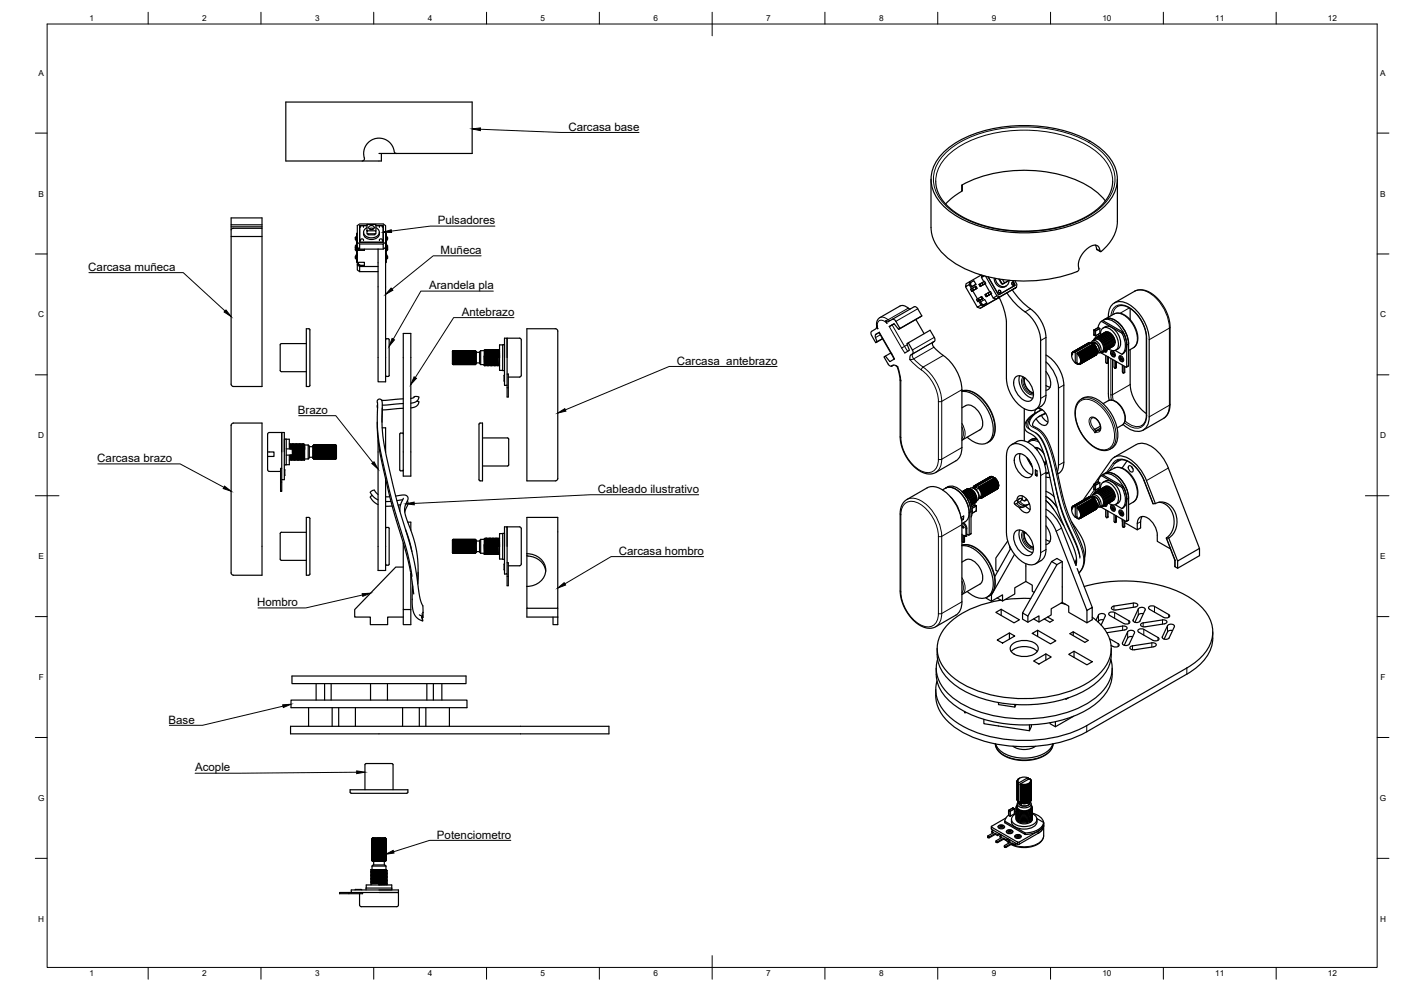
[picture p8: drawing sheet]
<svg xmlns="http://www.w3.org/2000/svg" width="594mm" height="420mm" viewBox="0 0 594 420" stroke-linecap="round" stroke-linejoin="round" font-family="sans-serif">
<defs><g id="words">
<g font-size="4.9">
<text x="241" y="55.5">Carcasa base</text>
<text x="185.6" y="95.2">Pulsadores</text>
<text x="186.8" y="107.8">Muñeca</text>
<text x="37.4" y="114.9">Carcasa muñeca</text>
<text x="181.9" y="122.5">Arandela pla</text>
<text x="195.9" y="134">Antebrazo</text>
<text x="287" y="154.7">Carcasa antebrazo</text>
<text x="126.3" y="175.5">Brazo</text>
<text x="41.3" y="196">Carcasa brazo</text>
<text x="253.5" y="209.1">Cableado ilustrativo</text>
<text x="262.4" y="235.3">Carcasa hombro</text>
<text x="109" y="257">Hombro</text>
<text x="71.4" y="306.8">Base</text>
<text x="82.7" y="326.9">Acople</text>
<text x="185.3" y="355.6">Potenciometro</text>
</g>
<g font-size="3.5">
<text x="37.9" y="8.9">1</text>
<text x="85.8" y="8.9">2</text>
<text x="133.6" y="8.9">3</text>
<text x="181.4" y="8.9">4</text>
<text x="229.3" y="8.9">5</text>
<text x="277.1" y="8.9">6</text>
<text x="324.9" y="8.9">7</text>
<text x="372.7" y="8.9">8</text>
<text x="420.6" y="8.9">9</text>
<text x="467.4" y="8.9">10</text>
<text x="515.3" y="8.9">11</text>
<text x="563.1" y="8.9">12</text>
<text x="16.3" y="32">A</text>
<text x="585.3" y="32">A</text>
<text x="16.3" y="83.3">B</text>
<text x="585.3" y="83.3">B</text>
<text x="16.2" y="134.6">C</text>
<text x="585.2" y="134.6">C</text>
<text x="16.2" y="185.8">D</text>
<text x="585.2" y="185.8">D</text>
<text x="16.3" y="237">E</text>
<text x="585.3" y="237">E</text>
<text x="16.4" y="288.3">F</text>
<text x="585.4" y="288.3">F</text>
<text x="16.1" y="339.6">G</text>
<text x="585.1" y="339.6">G</text>
<text x="16.2" y="390.8">H</text>
<text x="585.2" y="390.8">H</text>
<text x="37.9" y="413.9">1</text>
<text x="85.8" y="413.9">2</text>
<text x="133.6" y="413.9">3</text>
<text x="181.4" y="413.9">4</text>
<text x="229.3" y="413.9">5</text>
<text x="277.1" y="413.9">6</text>
<text x="324.9" y="413.9">7</text>
<text x="372.7" y="413.9">8</text>
<text x="420.6" y="413.9">9</text>
<text x="467.4" y="413.9">10</text>
<text x="515.3" y="413.9">11</text>
<text x="563.1" y="413.9">12</text>
</g>
</g></defs>
<!-- layer: Visible -->
<g fill="none" stroke="#000" stroke-width=".51">
<path d="M121.2 43.3h79v21.8h-32.1l-.8-.5-.8-2.5-1.4-1.8-2.1-1.3-2.7-.4-2.7 .8-2.2 1.9-1.1 2.9 .2 3.3-.7 .7-32.6 .1zM160.7 65.1h7.4M161.7 65.1v3.2h-8.2M394.8 76v20.4a18.8 18.8 0 0 0 9.9 15 60.5 60.5 0 0 0 42.4 6.5l5.9-1.5 4.1-1.5 .4-.7-.2-2.5 .7-2.3 1.7-2.7 2.4-2.1 1.9-.7 1.1 .2 .9 .8 .7 1.8a17.3 17.3 0 0 0 7.1-12.9v-17.8M396.8 76.8l.6 3.8 2.1 4.1 3.4 3.7 5 3.4 6.5 2.9 6.2 1.8 7.2 1.2 6 .3 7-.3 7.1-1.2 6.3-1.8 6.2-2.7 5.3-3.6 3.4-3.7 2.1-4.1 .6-3.8M399.5 65.2a44.4 44.4 0 0 1 27.3-11.5 58.7 58.7 0 0 1 37.5 7.4 18 18 0 0 1 9.4 16.5 20.6 20.6 0 0 1-11.5 14.5 61.9 61.9 0 0 1-55.8 0 19.9 19.9 0 0 1-11.6-16.1 15.6 15.6 0 0 1 4.7-10.8zM407.8 78.5a58.5 58.5 0 0 1 53.8 .5l4 2.9 3.1 3.3M408.1 78.4v2.3l-.3 .5M98 95.3v66.9a1.38 1.38 0 0 0 1 1.7h12.1v-71.5h-13.1v2.9h13.1M98 96.2h13.1M111.1 96.8h-12.1l-.7 .2-.3 .5M151.5 99.5l-.3 .2"/>
<path d="M151.5 98.8l-.3 .2v1.8l-.5 .6M152.5 95.9h.1M152.9 96.4v-.5l.6-.3 .6 .2v.6M153 95.7l-.5 .3v6.4l.5 .3h9l.5-.3v-6.4l-.7-.3h.7v7h-10v-7h.7M153.8 95.7h1.8M154.2 98.5a3.3 3.3 0 0 0 4.8 2.8l1.5-1.1 .4-1.7M155.6 96.5a2.13 2.13 0 0 0-1.4 2.4 2.13 2.13 0 0 0 2.1 1.8 3.3 3.3 0 0 0 4.5-2.5l-.4-.9-1-.8M155.6 97.9h3.8v1.2h-3.8v-3.9h3.8v2.7M156 99.1v.4h3v-.4M156.5 96a1.1 1.1 0 0 1 1.5-.4 1.1 1.1 0 0 1 .5 1.4 1.1 1.1 0 0 1-1.4 .4 1.1 1.1 0 0 1-.6-1.4zM156.6 97a1.52 1.52 0 0 1 1.8 0M159.4 95.7h1.8"/>
<path d="M160.9 96.4v-.5l.5-.3 .7 .2v.6M162.4 95.9h.1M163.5 99.5l.3 .2M163.5 98.8l.3 .2v.8M163.8 99.8v1l.6 .6v-.7l-.6-.6M407.8 81.1l-4.1 2.8-2.7 2.6M98 100.3h13.1M150.7 105.1v.8l.5 .7v.9M150.9 105.4l-.2 .5M151.1 105.7l.4 .8M151.2 100.1l-.5 .6 .5 1.9M151.2 102.6v1.7l-.5 .6 .5 1.2 .3-.3-.5-.9 .5-.6"/>
<path d="M151.2 103.6l-.5 .6v.7M151.2 107.8l-.5 .9v.8M151.2 108.2v-.7h.3v.7M151.2 104.6l.3 1.2M151.2 109l.3 1M151.2 101.1l.3 .5M151.3 104.7h.2M151.5 100.8l-.5 .6 .5 .9M151.5 104.9l1 .7h10l1-.7M151.5 102.7l1 .7v2.2M151.5 106.1v1.4M151.5 112.3v2.2l1 .7v-2.2"/>
<path d="M151.5 105v.1M151.5 104.9v.1M151.5 108.5v.8M151.5 103.1l-.3 .2M151.5 102.4l-.3 .2M151.5 111.3l-.3-.2v-1l-.5-.6 .5-1.3 .3 .3-.5 1 .5 .5v2.3l1 .7h7.8M151.7 105.1l-.2 .1M152 112v-.8h2.5v1.3M152 105.3v.7M152.5 103.4h10v2.2M152.5 102.7h.1M152.5 115.2h7.8"/>
<path d="M152.7 112.5l-.7-.5 .7 .6h1.8h-1.8M152.9 102l.1-.5 .5-.2 .5 .1 .1 .6M154.5 105.6v.5h-2.5l2.5-.1M160.9 102l.1-.5 .5-.2 .5 .1 .1 .6M162.5 103.4l1-.7v2.2M162.5 102.7h-.1M163.5 104.3l.5 .6-.5 .9M163.5 102.7v-7l-1-.7h-10l-1 .7v9.2M163.5 104.9v57h-3.2v-56.3M163.5 108.2h.3l.6 1.3-.6 .6v1l-.3 .2M163.5 108.5l.5 1-.5 .5M163.5 107.5h.3v.7"/>
<path d="M163.5 100.8l.5 .6-.5 .9M163.5 104.7h.2M163.5 105l.1 .1M163.5 103.1l.3 .2M163.5 102.4l.3 .2M163.8 101.1l-.3 .5M163.8 104.6l-.3 .5M163.8 109l-.3 .3M163.8 103.3v1l.6 .6-.6 1.2h-.3M163.8 103.6l.6 .6v.7M163.8 107.8l.6 .9v.8M163.8 102.6v.7"/>
<path d="M163.9 105.7l-.4 .8M164.1 105.4l.3 .5M164.3 105.1l.1 .8-.6 .7v.9M164.4 101.4l-.6 1.2M411.2 119.4l-1.6 .9-.2 1.3 1.6-.9M411.6 119.8l1.3-.8 1 1.5-1.9 1.1-.6-.9zM411.7 119.7l-.2 .9M416.1 116.6l-4.9 2.8-.2 1.3 1 1.7M416.2 117.7l1 1.7M416.3 116.7l-.1 1 1.2-.7M416.4 119.8l1.1-.6 .5 .9-1.1 .6M417.9 117.1l4.8 8.3-1.5 .9"/>
<path d="M419 117.4l4.2 7.2 .6 .2 6.3-3.6 .2-.7-.9-1.5 1.1 1.9-7.1 4.1zM421.6 118a3.4 3.4 0 0 0 1.5 3.2 3.4 3.4 0 0 0 3.6 .1M422.1 118a3.1 3.1 0 0 0 1.9 3.2 3.1 3.1 0 0 0 3.6-1l.3-1.3M423.5 118.3l1.2 2 .2-.1-.2 .1M423.8 118.4l1.3 2.1 2.8-1.6-1.9 1.1M425.2 118.6l.8 1.4-.9 .5M429 120l.5-.2 .4 .3 .1 .5-.4 .4M430.4 119.1l.8 1.4-.2 1.3M464.5 103.9l.6 1.9 1.5 .9M129.9 139.4h1.3l.2 .5v23.5l-.5 .5h-1zM223.4 139.4h12.1a1.97 1.97 0 0 1 1 2.5v60.3a1.37 1.37 0 0 1-1 1.7h-12.1zM371.7 138.2l.5 1.2-.5-.8-.4 .9-1.9 1.2-.1 .7 2 3.9 2.9-1.7-2.3 1.3"/>
<path d="M371.7 138.2v.4M371.7 138.2v.5M375.6 135.9v.4M375.6 136.3l1.1 .1 11-6.3 .9 .1 2.3 3.7-9.9 5.7M375.6 136.3l.5 .8M378.4 135.4l.9 .2 .6 .7M379.1 137.3l-2 1.2 2-1.2 1.9 2.3 .6-.3M386.1 130.9h-.5a4.2 4.2 0 0 0-4-1.2l-8.9 5.2-.9 1.4-.1 1.9M388.3 135.4l3.6 6.1M390.9 133.9l-9.3 5.4-1.7-3.1M409.4 121.6l5 8.7 1.6-1M411.4 120.7l.7 .9"/>
<path d="M412.2 123.5h.1M412.3 122.2l-.7 .5 .5 .8M412.4 122.2l.4 .9-.7 .4M412.5 123.3l2 3.4M413.5 121.6l-1.1 .6 .4 .9M413.6 121.5l.4 .9-1.1 .7M413.9 120.5l-1.9 1.1M414 122.4l-.4-.9 .2-.2 .5 .9-2.1 1.3M414.3 122.2l-.2 .1M414.6 127.8l2.2-1.2zM414.8 126.6l.6 .8zM414.8 126.6l-.7 .4 .5 .9"/>
<path d="M414.9 126.5l1.1-.6 .5 .8M415.3 120.5l.3-.2 .5 .9-.3 .2M415.6 120.3l.8-.5 .5 .9-.8 .5M415.8 128l1.8-1 .8 1.5M416 125.9l.6 .8M416.1 125.8l.2-.1 .5 .9M416.2 129l1 .2M416.3 128.9l-.6-.9 .5 1 .9 .3 1.3-.8-1.3 .8M417.2 129.8l-1.6 .9-1.2-.4M417.7 120.3l2 3.4M417.8 124.8l.3 1M418 120.1l-2.4 1.4-.5-.9 .5 .9"/>
<path d="M418.1 124.7l-.3 .1 .5 .9M418.1 125.8l2.4-1.4zM418.9 124.2l-.8 .5 .5 .8M420.2 124.6l1 1.7M420.5 124.4l-.5-.8-.4 .2-.7 .4 .5 .9M422.7 125.4l1.2 .5-1.5 .9M423.3 123.2l.5-.2 .5 .4 .1 .5-.4 .4M423.3 124.8l.3 .1M423.7 126.1l-6.5 3.7-1.2-.5-1-1.7M423.7 126.1l-8.1 4.6M423.7 126.1l.5 1a29 29 0 0 1 2.6 9.3v24.2M423.9 125.9l7.1-4.1-8.6 5-1.2-.5"/>
<path d="M427 124.2l2.5 3.4 2.9 2.9a17.9 17.9 0 0 1 8.8 12.8l.1 1.1M429.2 122.8l3.3 4.2 4.4 3.9M430.2 120.9l.1 .2M436.9 130.9a16.2 16.2 0 0 1 6.6 12.2v24.5a5.1 5.1 0 0 1-2.1 4.7l-2.3 1.3M463.8 140l.1 2 .6 .4M463.9 139.9v.1M465.7 138.9l-1.8 1M465.7 138.9h.1M465.7 138.9l.6 .3M466.3 139.2l.1 2.1M467 136.2l-.9 1.1-.5 1.6M467.6 135.9l-.6 .3 8.7 5"/>
<path d="M467.6 135.9l8.7 5M467.6 135.9a5.8 5.8 0 0 1 7.1 2.6 12.9 12.9 0 0 1 3.1 7.7M467.8 139.1a3.6 3.6 0 0 1 5.2 1 6.4 6.4 0 0 1 1.5 7.5l-1.3 .8M468.6 135.3l4-2.3 1.7-.3 2.8 1 2.7 2.5 1.1 1.7 1.2 2.7 .4 3.6-1.1 2.5-2.8 1.9M468.6 135.3l-.8 .4M468.6 135.3a6.1 6.1 0 0 1 7 2.9 12.9 12.9 0 0 1 3 7.6M470 134.5a5.7 5.7 0 0 1 4.3-6.6 12.9 12.9 0 0 1 10.5 7.6l1.6 3.6 .9 3.7v33.9a5.3 5.3 0 0 1-5 6.2l-3.4-1-2.7-2M472.5 128.4l9.3-5.2 1.5-.3 2.4 .2 3.3 1.8 2.7 2.6 2.3 3.4 1.7 4.3 .4 2.9v33.8l-.2 1.8-.7 1.9-1.2 1.4-9.2 5.4M473.9 130l1.5-.5 1.7 .3 1.6 .6 2 1.5 3.2 4 1.1 2.3 .9 2.7 .2 1.8v33.6l-.6 2.6-1.4 1.5M479.2 130.8v4.8M119.3 157.6h10.6M129.9 145.7h-10.6l-.4 .2-.1 11.2 .5 .5"/>
<path d="M163.5 144l.4-.4 .9 .1 .2 .3M163.5 159.2l.4 .4M163.9 159.6h.7M165 144v15.2l-.4 .4M171 141.4h3.2v60.5h-3.2zM191.9 150.9h9.9M191.9 151.2h9.9M191.9 151.6h9.9M191.9 152h9.9M191.9 152.4h9.9M192.1 154.5h9.4zM192.1 148.7l-.3 .3v5.3l.3 .2"/>
<path d="M192.1 153.5l-.2-.1 .2 .2M192.1 153.2l-.2-.1 .2 .2M192.1 152.8h-.2l.2 .2M192.1 152.4h-.2l.2 .1M192.1 152h-.2l.2 .1M192.1 151.5l-.2 .1 .2 .1M192.1 151.1l-.2 .1 .2 .1M192.1 150.7l-.2 .2h.2M192.1 150.3l-.2 .2h.2M192.1 149.9l-.2 .2h.2M192.1 149.6l-.2 .2 .2-.1M192.1 149.3l-.2 .2 .2-.1"/>
<path d="M192.1 149.1l-.2 .2 .2-.2M192.1 148.9l-.2 .2 .2-.2M192.1 148.7l-.2 .3 .2-.2M192.1 154.3l-.2-.2 .2 .3M192.1 154.1l-.2-.2 .2 .3M192.1 153.8l-.2-.1 .2 .2M201.5 148.7l.3 .3v5.3l-.3 .3 .3-.3-.3 .2 .3-.4-.3 .2 .3-.4-.3 .2 .3-.4-.3 .1 .3-.4-.3 .1 .3-.4-.3 .1 .3-.4h-.3l.3-.4h-.3l.3-.4h-.3l.3-.4-.3-.1 .3-.3-.3-.1 .3-.2-.3-.2 .3-.2zM201.5 153.6h-9.4l9.4 .2M201.5 153.9h-9.4l9.4 .2M201.5 153h-9.4v.2h9.4M201.5 153.3h-9.4l9.4 .2M201.5 154.2h-9.4l9.4 .2-9.4 .1h9.4"/>
<path d="M201.5 152.5h-9.4v.3h9.4M201.5 152.1h-9.4v.3h9.4M201.5 151.7h-9.4v.3h9.4M201.5 151.3h-9.4v.2h9.4M201.5 150.1h-9.4v.2h9.4M201.5 149.7h-9.4l9.4 .2M201.5 150.5h-9.4v.2h9.4M201.5 150.9h-9.4v.2h9.4M201.5 148.7h-9.4l9.4 .2M201.5 148.9h-9.4l9.4 .2M201.5 149.4h-9.4l9.4 .2M201.5 149.1h-9.4l9.4 .2"/>
<path d="M201.8 153.9h1.5M201.8 149.4h1.5M203.8 148.7l-.5 .5v4.9l.5 .5M203.8 148.7v5.9M203.8 154.6h1.5M205.3 154.6l.1 .4M205.3 154.6v-3.6l.2 4M205.3 154.6v.3M205.3 154.9l.1 .1M205.4 155h.1M205.4 148.6l-.1-.2v2.6M205.4 148.6l.3 6"/>
<path d="M205.5 148.6l.3 6M205.5 148.6l-1.7 .1M205.7 148.2l.3 6.8M205.7 148.2l-.2 .4M205.7 148.2h.1M205.7 154.6l-.2 .4M205.7 154.6h.1M205.8 154.6l.2 .4M205.8 148.2l.3 6.8M205.8 148.2l.2 .4M206 155h.1M206 148.6l.3 6"/>
<path d="M206 148.6h.1M206.1 148.6l.3 6M206.3 148.2l.3 6.8M206.3 148.2h.1M206.3 148.2l-.2 .4M206.3 154.6l-.2 .4M206.3 154.6h.1M206.4 154.6l.2 .4M206.4 148.2l.3 6.8M206.4 148.2l.3 .4M206.6 155h.1M206.7 148.6l.2 6"/>
<path d="M206.9 148.2l.4 6.8M206.9 148.2h.1M206.9 148.2l-.2 .4M206.9 154.6l-.2 .4M206.9 154.6l.3 .4M207 148.2l.3 6.8M207 148.2l.2 .4M207.2 148.6l.3 6M207.2 148.6h.1M207.3 148.6l.3 6M207.5 148.2l.3 6.8M207.5 148.2l-.2 .4"/>
<path d="M207.5 148.2l.4 6.8M207.5 154.6l-.2 .4M207.5 154.6h.1M207.6 154.6l.2 .4M207.6 148.2l.2 .4M207.8 155h.1M207.8 148.6l.3 6M207.8 148.6h.1M207.9 148.6l.3 6M208.1 148.2l.3 6.8M208.1 148.2h.1M208.1 148.2l-.2 .4"/>
<path d="M208.1 154.6l-.2 .4M208.1 154.6h.1M208.2 154.6l.2 .4M208.2 148.2l.3 6.8M208.2 148.2l.2 .4M208.4 155h.1M208.4 148.6l.3 6M208.7 148.2l.4 6.8M208.7 148.2h.1M208.7 148.2l-.3 .4M208.7 154.6l-.2 .4M208.7 154.6l.3 .4"/>
<path d="M208.7 154.6h.1M208.8 148.2l.3 6.8M208.8 148.2l.2 .4M209 148.6l.3 6M209 148.6h.1M209.1 148.6l.3 6M209.3 148.2l.3 6.8M209.3 148.2l-.2 .4M209.3 148.2l.4 6.8M209.3 154.6l-.2 .4M209.3 154.6h.1M209.4 154.6l.2 .4"/>
<path d="M209.4 148.2l.3 .4M209.6 155h.1M209.6 148.6h.1M209.7 148.6l.3 6M209.9 148.2l.3 6.8M209.9 148.2h.1M209.9 148.2l-.2 .4M210 154.6l-.3 .4M210 154.6l.2 .4M210 148.2l.3 6.8M210 148.2l.2 .4M210.2 155h.1"/>
<path d="M210.2 148.6l.3 6M210.2 148.6h.1M210.3 148.6l.2 6M210.5 148.2l.3 6.8M210.5 148.2h.1M210.5 148.2l-.3 .4M210.5 154.6l-.2 .4M210.5 154.6l.3 .4M210.5 154.6h.1M210.6 148.2l.3 6.8M210.6 148.2l.2 .4M210.8 155h.1"/>
<path d="M210.8 148.6l.3 6M210.8 148.6h.1M211.1 148.2l.3 6.8M211.1 148.2h.1M211.1 148.2l-.2 .4M211.1 154.6l-.2 .4M211.1 154.6h.1M211.2 154.6l.2 .4M211.2 148.2l.1 3.4h.5l-.1-3.4M211.2 148.2l.3 .4M211.4 155h.4M211.4 148.6h.1"/>
<path d="M211.5 148.6l.1 3zM211.7 148.2h.1M211.7 148.2l-.2 .4M213.1 146.2h-1.3v10.8h1.3M213.9 143.4h1.1v20h-1.1zM213.9 151.6v-5.5h-.8v11h.8M213.9 159v2.8M215 158.6h.5v9.7h-.5v-4.9M220.3 143.4h-5.3v8.2M220.3 143.4l.5 .2 .2 .5M221 144.1v14.4a1.11 1.11 0 0 1-.7 1.4h-4.8M371.3 145.3l.6-.4a3.4 3.4 0 0 1-.7-2.9l1.7-1.1 6.2 11.4"/>
<path d="M376.6 154.3l.6 .7 .9 .2M377.7 149.6l-2.3 1.4M378.7 154.8l-.6 .4 1-.4 1.6 .7M379.3 152.2l-2 1.1-1.9-2.3-.6 .3 1.8 3M379.8 155l.5 .4 .5 1.1 .9 4.6M383.7 149.7l1.9-1.2-1.1-2.8 .6-.3 1.8 3a1.32 1.32 0 0 1-.7 2.2l-.4 1.9M396.2 144.8a1.35 1.35 0 0 0-.9 1.1 1.35 1.35 0 0 0 .7 1.3l1.7 1.7a21.3 21.3 0 0 1 10.1 15.1l.1 25.8a6.2 6.2 0 0 1-2.6 5.6l-8.9 5.1-2.4 .5-2.5-.6-2.5-1.4-2.4-2.2-1.6-2-2.1-3.8-1.1-4.6-.1-25.3M396.2 144.7l.3-.5-.1-.7-2-3.5-9.3 5.4M430.8 159.7a4.1 4.1 0 0 1 5.2 1.8 7.3 7.3 0 0 1 1.7 7.8 3.2 3.2 0 0 1-5-.7 7.8 7.8 0 0 1-2.3-8.4zM432.4 159.3a8.2 8.2 0 0 0 5.5 9.5M441.3 144.4v24.5M443.5 153.4a16.4 16.4 0 0 1 5.3 11.1v32.8l-.5 2.7"/>
<path d="M443.5 157.5a6.5 6.5 0 0 1 1.3 7.3l-1.3 .7M443.5 150.5a16 16 0 0 1 7.6 12.8v32.7a5 5 0 0 1-2.6 4.9M454.4 150.5v.3M454.5 150h.1M454.5 150l-.1 .5M454.5 149.9v.3v-.2M454.6 149.7l-.1 .2M454.6 149.6v.3v-.2M454.6 149.7h.1M454.7 149.5l-.1 .1M454.8 149.4l-.1 .1M454.9 149.3l-.2 .4v-.2"/>
<path d="M455 149.2l-.1 .4v-.3M455 149.2l-.1 .1M455.2 149.1l-.1 .3-.1-.2M455.4 149l-.1 .4-.1-.3M455.7 149l-.2 .4-.1-.4M455.7 149l.2 .1M455.9 149.1l-.1 .3 .2-.3M456 149.5v4.4M456 149.5a1.42 1.42 0 0 0-1.6 .7 1.42 1.42 0 0 0 .2 1.7l1.4 1.9M456 149.1l.2 .1M456.2 149.1l-.2 .4M456.7 153.7l-.7 .2"/>
<path d="M456.7 149.9v4.4M456.7 154.3l.2 .1M456.7 149.9a2.86 2.86 0 0 1 .8 4.4h-.8M456.9 149.6l-.2 .3M456.9 154.4h.1M456.9 149.6h.1M456.9 149.6l.2 .1M456.9 154.4l.2 .1M457.1 154.5h.3M457.1 149.7l-.2 .3 .3-.2M457.1 154.5h.1M457.2 149.8l.2 .2"/>
<path d="M457.3 150l-.1 .3 .3-.2M457.5 150.1l.1 .2M457.6 150.3l6.8-3.7-6.7 3.9M457.6 150.3l-.2 .3 .3-.1M457.7 150.4l.2 .3M457.9 154.4h-.7l.2 .1M457.9 154.4v.1M458 150.8l.1 .2M458 154.4l-.4-.1 .3 .2M458.1 151l-.3 .3 .4-.1M458.1 154.3l-.1 .1M458.2 151.2l-.2 .4h.3"/>
<path d="M458.3 151.6l.1 .2M458.3 154.1l-.5 .1 .3 .1M458.4 151.8l-.3 .2h.4M458.4 154l-.1 .1M458.5 152v.2M458.5 153.9l-.4-.1 .3 .1M458.5 153.7v.2M458.6 152.3v.3M458.6 153.4v.2M458.6 152.6l-.3 .1h.3M458.6 152.7v.2M458.6 153.3h-.3l.3 .1"/>
<path d="M458.6 152.9l-.3 .1 .3 .1M458.6 153.1v.2M461.7 145.3h.1M462 145.2l-.2 .1M462 145.2l-7 4M462 145.2h.1M462.2 145.2l-6.8 3.8M462.2 145.2h.1M462.2 145.2h-.1M462.3 145.2l-6.6 3.8M462.4 145.2h.1M462.5 145.2l-6.6 3.9"/>
<path d="M462.5 145.2l.1 .1M462.8 145.3a1.59 1.59 0 0 1 1.5-1 1.59 1.59 0 0 1 1.5 1.1 3 3 0 0 1 .4 4.2h-.9M462.8 145.3l-6.6 3.8M462.8 145.3h.1M462.8 145.3l-6.8 3.8M462.9 145.4a1.95 1.95 0 0 1 3 1.5l.2 1.9-.8 .6M463.3 144.5a2.42 2.42 0 0 1 4 1 2.43 2.43 0 0 1-1 4.1M463.5 145.7a4.1 4.1 0 0 1 1.8 3.2M463.5 145.7l-6.6 3.9M463.5 145.7l.2 .2M463.7 144.3a1.84 1.84 0 0 1 1.7-1.2 1.84 1.84 0 0 1 1.7 1.1l1 1.5 .5 1.7a1.56 1.56 0 0 1-.8 1.8M463.7 145.9l.1 .1"/>
<path d="M463.7 145.9l-6.6 3.8M463.8 146l-6.6 3.8M463.8 146l.2 .2M464 146.2l.1 .1M464 146.2l-6.7 3.8M464.1 145.2l-1.1 .2M464.1 144l1.1-.4 1.1 .5 1.2 1.3 .7 1.8M464.1 146v-.8l-1.1 .6-.1-.5-6.7 3.9M464.1 146.3l.2 .2M464.1 146.3l-6.6 3.8M464.4 143.3l.8-.2 .9 .3 1.8 1.7 .8 2.4-.2 1.2-.5 .4M464.4 146.6l.1 .2"/>
<path d="M464.4 146.6l-7 4M464.5 146.8l.1 .2M464.5 146.8l-6.6 3.8M464.6 142.4h-.1M464.6 147l.1 .2M464.6 147l-7 3.9 .3-.3M464.6 143.2l.8-.3 1.2 .3 1.8 2 .7 2.3-.3 .9-.6 .5M464.6 146.9l-7 4M464.7 147.2l.1 .1M464.7 150.5h.1M464.7 147.2l-6.6 3.8M464.8 143.1l.7-.2 .9 .2 2 1.8 .7 2.4-.2 1-.5 .6"/>
<path d="M464.8 145.6l-.8 .5M464.8 145.6a2.42 2.42 0 0 1 .5 3.8M464.8 147.3l.1 .3M464.8 147.3l-6.6 3.9M464.8 147.2l-7 4.1M464.9 147.6l-6.6 4M464.9 150.3h.1M464.9 150.3l-.1 .1M465 147.7l.1 .3M465 147.6l-7 4M465.1 143l1.5-.2 2 1.8 .9 2.5-.3 1.1-.6 .5M465.1 148v.1"/>
<path d="M465.1 150.1l-6.7 3.8M465.1 148l-6.7 3.8M465.1 150.1l-7.1 4.3M465.1 150.1h.1M465.1 148.1l.1 .2M465.1 148.1l-6.6 3.9M465.2 149.9l-6.7 4M465.2 148.4l-6.6 3.9M465.2 142.9l1-.3 .7 .3 1.8 1.7 .9 2.4-.2 1-.6 .6M465.2 149.9l-6.6 3.8-.4-.1h.4M465.2 148.4l-7 3.9h.4M465.2 149.9l-6.6 3.7"/>
<path d="M465.2 148.5l.1 .2M465.3 149.6l-.1 .1M465.3 148.7v.2M465.3 149.4v.2M465.3 149.6l-6.7 3.8M465.3 148.7l-6.7 3.9M465.3 148.9v.2M465.3 149.4l-6.7 3.9M465.3 148.9l-6.7 3.8M465.3 149.2v.2M465.3 149.1v.1M465.3 148.9v.1"/>
<path d="M465.3 149.2l-6.7 3.9M465.3 149.1l-6.7 3.8M465.5 142.7l.9-.3 1 .3 1.8 2 .7 2.3-.2 1-.6 .5M465.6 142.6h1.6l1.9 1.7 .9 2.5-.2 1-.6 .6M465.8 141.7l.1 .8 1-.3 1.2 .5 1.6 1.7 .6 2.3-.2 1-.6 .5M466.1 142.4l1-.2 .7 .2 1.7 1.5 .9 2.7-.2 .9-.5 .6M466.3 142.2l.8-.3 .9 .2 2 1.9 .7 2.5-.2 .9-.6 .6M466.3 141.4l-1.7 1M466.4 141.3l-.1 .1M466.5 149.4l.6 .1M466.7 142a2.52 2.52 0 0 1 1.2-3 2.52 2.52 0 0 1 3.2 .8 7.4 7.4 0 0 1 2.8 7.8 2.36 2.36 0 0 1-3.8 .3l.5-.5 .2-1.2-.8-2.4-1.9-1.7h-1.6M466.7 142l1.6-.2 1.3 .9 .8 1.1 .8 2.6-.3 .8-.6 .5"/>
<path d="M466.9 141.9l.8-.3 .8 .2 1.8 1.6 1 2.5-.2 1.1-.6 .6M467.2 141.8l.7-.3 .9 .1 2.1 2 .7 2.6-.3 .9-.5 .4M467.3 141.6h1.6l1.9 1.7 .9 2.4-.2 1.2-.6 .5M467.6 141.5l.7-.3 1.1 .3 1.9 1.8 .7 2.6-.2 .8-.6 .5M467.8 141.4l.6-.2 .9 .2 1.9 1.6 .9 2.5-.1 .9-.6 .8M468 141.2l.7-.2 1 .2 2 1.9 .7 2.6-.3 .9-.5 .4M468.2 141.1l1.1-.2 1.2 .7 1.5 1.8 .5 1.9 .4-.2M468.2 147.2l-.1 1.6-1 .7M468.2 147.2v1.4l-.6 .8M468.4 141l1.1-.3 1.6 .9 1.2 1.6 .6 1.9M468.6 140.9a3.4 3.4 0 0 1 4.1 3.3v1.8l-.9 .9M468.9 150.7v2.9"/>
<path d="M468.9 153.5l.3 .5M469.2 154.1h.1M469.4 148.3l-.2 .9-1.1-.2M469.5 151.1v2.8l-.3 .2M469.8 153.9l-.4 .2M469.9 151.3l-.1 2.6M470 151.4v15.4l.3 2.9M471.1 149a1.42 1.42 0 0 1 1.6 .6 1.42 1.42 0 0 1-.2 1.7l-.8-.2-.5-.6-.3-.7zM471.5 149.7l.5 .2 .1 .6-.5-.1zM471.7 149.7l.4 .8M472.4 152.8v2.8l.5 .6 .1-3.1M472.5 145.1h.4"/>
<path d="M473.4 153.3v2.4l-.5 .4M474.6 151a1.42 1.42 0 0 1 1.6 .7 1.42 1.42 0 0 1-.2 1.7l-.7-.3-.6-.6-.1-1.5M475 151.8l.5 .1 .2 .6-.5-.1zM475.2 151.7l.5 .8M475.7 141.2a7.3 7.3 0 0 1 0 9M475.9 154.8l.1 2.8 .2 .5M476.3 140.9l-.6 .3M476.3 140.9a7.3 7.3 0 0 1 0 9l-.6 .3-2.8-1.6M476.6 155.2v2.8l-.4 .1M476.9 155.4v2.4M476.9 157.8l-.4 .4M477.8 146.3l-.2 9.4-10.9-6.2"/>
<path d="M478.6 145.8v9.2l-.9 .7M479.2 148.2l.1 14.8a16.1 16.1 0 0 0 6.8 12.3M160 179l.4 8 1.6 9.4 3.9 16.8 6.1 20.5 2.1 8.7M160 170.6l.1 11.7 1.2 8.9 4.7 20.2 6.9 23.6 1.8 9.4M160 172.6l.1 .4M160.1 170.7l-.1-.7 .5-.7 .8-.1 .6 .6 .2 11.9 1.3 9.5 4.4 19.4 7.7 26.6 2.4 15.6 1.4 4.2 .1 2.8M160.1 171.6v1.1M162.1 173l-.1 6M171 169.1l-9.2 .6M171 171.1l-8.9 .6M171 173.1l-8.9 .7M175.6 168.3l-.3 .4-1.1 .2"/>
<path d="M175.6 168.2l1-.1 1 .3M176.7 170.1l.9 .3M177.6 168.4l-.3 1.1-.7 .7-2.4 .7M177.6 170.4l-.8 1.6-1.1 .7-1.5 .2M203.2 179.6l1.4-.2v24.5l-1.2-.1-.3-.4zM215 164.4h.5M381.7 161.1l.3 .4M407.9 172.9a4.1 4.1 0 0 1 6.4 .8 7 7 0 0 1 1.7 8.2l-8.1 4.7M407.9 165.7l1.3-.2 1.9 .2 3.5 1.7 3.1 2.9 2.8 4.6 1.3 4.2 .1 4.3-1.2 2.7-2.1 1.6M407.9 166a12.5 12.5 0 0 1 10.6 7.3 13.2 13.2 0 0 1 1.5 13.1 5.4 5.4 0 0 1-7.8 .5l-2.1-1.5M426.8 160.5a15.1 15.1 0 0 0 9.3 13.5 4.2 4.2 0 0 0 5.2-5.1M434.3 173.3v13.6"/>
<path d="M434.5 160.2l-.1 1.9 .8 2 1.6 1.9 1.4 .6M439.2 173.6l-.4 1.7M439.4 175l-2.5 1.6-1.5 1.6-.9 1.9 .1 1.7 .8 1.2 2.9 1.7 1.1 1.1 2.6 4.7 1.8 5.8 4.8 20.2 7.2 17.4 .7 3.2-.3 2.6M440 173.1a5.1 5.1 0 0 1 4.1 6.6 2.43 2.43 0 0 1-3.9-.9l-.8-1.3M441.1 173.2l-.1 .8M441.6 176.1l1 1.6 1.8 1.2M441.9 173.7l-2.5 1.2-2.1 1.9-1.1 1.8-.3 2.2 1 1.4 3.6 2.4 1.4 1.9 1.3 2.7 2.1 6.5 3 13.7 1.7 6.1 2 5.3 4.7 10.5 .9 2.8 .3 2.5M443.3 175.2l-2.4 1.2-1.5 1.1-1.2 1.5-.3 1.3 4.1 3 1.5 2 1.3 2.6 2.4 7.4 4.7 19.5 7.2 17.4 .7 3.2v3.3l-.9 2.4-1.4 1.9M443.4 175.3l-3 1.4M443.5 163.5l1.8 .7M457.6 169.9l.3-.3a6 6 0 0 1 8 .1 18.5 18.5 0 0 1 8 16.4 5.8 5.8 0 0 1-5.5 5l-2.8-.6-3.1-2-2.5-2.6-2.2-3.5-1.4-3.5-.6-3.6 .5-3.2zM463.1 177.2l1.4 .2 1.5 1.6 .6 2-.4 1.5"/>
<path d="M467.7 171.2l2.7-1.5h1.6l1.9 1.1 2 2.2 1.2 2.9v2.5l-1 1.6-2.4 1.5M98 180.4l.3-.7 .7-.3h12.1v64.5h-12.1a1.95 1.95 0 0 1-1-2.5v-61M113.5 193.5v5a1.09 1.09 0 0 0 .7 1.4M113.5 191.6h2.7v1.9h-2.7M113.5 191.6v1.9M114.2 183.4h5.3v8.2M114.2 199.9h4.8M114.2 183.4a1.7 1.7 0 0 0-.7 2.2v6M119.5 183.4h1.1v20h-1.1zM119.5 198.6h-.5v9.7h.5v-4.9M120.6 191.6v-5.5h.8v11h-.8M120.6 199l.2 .3"/>
<path d="M120.8 199.3v2.2M121.4 186.2h1.3v4.1M121.4 193h2.5M122.7 193v4h-1.3M122.7 195h.4M122.7 188.2h.1M122.8 188.2l.1 2.1M122.8 188.2l.3 .4M123 193l.1 2M123.1 188.6h.1M123.1 188.6l.1 1.7M123.3 193l.1 1.6z"/>
<path d="M123.3 188.2l.1 2.1M123.3 188.2h.1M123.3 188.2l-.2 .4M123.4 194.6h.1M123.4 194.6l.2 .4M123.4 194.6l-.3 .4M123.4 188.2l.1 2.1M123.4 188.2l.3 .4M123.5 193l.1 2M123.6 193l.1 2M123.6 195h.1M123.7 188.6l.1 1.7"/>
<path d="M123.7 188.6h.1M123.7 188.6l.1 1.7h-2.4M123.8 193l.2 1.6M123.9 193l.1 1.6M123.9 190.3v2.6M123.9 188.2l.3 6.8M123.9 188.2h.1M123.9 188.2l-.2 .4M124 194.6h.1M124 194.6l-.3 .4M124 194.6l.2 .4M124 188.2l.3 6.8"/>
<path d="M124 188.2l.3 .4M124.2 195h.1M124.2 188.6h.1M124.3 188.6l.3 6M124.3 188.6l.2 6M124.5 188.2l.3 6.8M124.5 188.2h.1M124.5 188.2l-.2 .4M124.5 194.6h.1M124.6 194.6l.2 .4M124.6 194.6l-.3 .4M124.6 188.2l.3 6.8"/>
<path d="M124.6 188.2l.3 .4M124.8 195h.1M124.9 188.6l.3 6M124.9 188.6h.1M125.1 188.2l.3 6.8M125.1 188.2h.1M125.1 188.2l-.2 .4M125.2 194.6h.1M125.2 194.6l.2 .4M125.2 194.6l-.3 .4M125.2 188.2l.3 6.8M125.2 188.2l.3 .4"/>
<path d="M125.4 195h.1M125.5 188.6l.3 6M125.5 188.6h.1M125.7 188.2l.3 6.8M125.7 188.2h.1M125.7 188.2l-.2 .4M125.8 194.6h.1M125.8 194.6l-.3 .4M125.8 194.6l.2 .4M125.8 188.2l.3 6.8M125.8 188.2l.3 .4M126 195h.1"/>
<path d="M126 188.6h.1M126.1 188.6l.3 6M126.3 188.2l.3 6.8M126.3 188.2h.1M126.3 188.2l-.2 .4M126.4 194.6l.2 .4M126.4 194.6l-.3 .4M126.4 188.2l.3 6.8M126.4 188.2l.3 .4M126.6 195h.1M126.7 188.6l.3 6M126.7 188.6h.1"/>
<path d="M126.9 188.2l.3 6.8M126.9 188.2l-.2 .4M126.9 188.2h.1M127 194.6h.1M127 194.6l-.3 .4M127 194.6l.2 .4M127 188.2l.3 6.8M127 188.2l.3 .4M127.2 195h.1M127.3 188.6l.3 6M127.3 188.6h.1M127.5 188.2l.3 6.8"/>
<path d="M127.5 188.2h.1M127.5 188.2l-.2 .4M127.6 194.6h.1M127.6 194.6l-.3 .4M127.6 194.6l.2 .4M127.6 188.2l.3 6.8M127.6 188.2l.3 .4M127.8 195h.1M127.9 188.6l.3 6M128.1 188.2l.3 6.8M128.1 188.2h.1M128.1 188.2l-.2 .4"/>
<path d="M128.2 194.6l.2 .4M128.2 194.6l-.3 .4M128.2 188.2l.3 6.8M128.2 188.2l.3 .4M128.4 195h.1M128.5 188.6l.3 6M128.5 188.6h.1M128.7 188.2l.3 6.8M128.7 188.2l-.2 .4M128.7 188.2h.1M128.8 194.6h.1M128.8 194.6l-.3 .4"/>
<path d="M128.8 194.6l.2 .4M128.8 188.2l.3 6.8M128.8 188.2l.3 .4M129 195h.1M129.1 188.6l.1 2M129.1 188.6h.1M129.1 188.6v6.4M129.1 188.6l.1 1.5M129.2 194.6h1.5M129.2 188.7h1.5M130.7 188.7l.5 .5v4.9l-.5 .5M130.7 188.7v5.9"/>
<path d="M131.2 189.4h1.5M131.2 193.9h1.5M132.7 191.6h9.9M132.7 192.4h9.9M132.7 192h9.9M132.7 190.9h9.9M132.7 191.2h9.9M132.9 188.7l-.2 .3v5.3l.2 .3M132.9 194.6h.1M133 188.7h9.4zM133 194.5l-.3-.2 .3 .2M133 194.3l-.3-.2 .3 .3"/>
<path d="M133 194.1l-.3-.1 .3 .2M133 193.8l-.3-.1 .3 .3M133 193.5l-.3-.1 .3 .3M133 193.2l-.3-.1 .3 .2M133 192.8h-.3l.3 .2M133 192.4h-.3l.3 .2M133 192h-.3l.3 .1M133 191.5l-.3 .1 .3 .1M133 191.1l-.3 .1 .3 .1M133 190.7l-.3 .2h.3M133 190.3l-.3 .2h.3M133 189.9l-.3 .2h.3"/>
<path d="M133 189.6l-.3 .2 .3-.1M133 189.3l-.3 .2 .3-.1M133 189.1l-.3 .2 .3-.2M133 188.9l-.3 .2 .3-.2M133 188.7l-.3 .3 .3-.2M133 188.7h-.1M142.4 188.7l.3 .3v5.3l-.3 .3 .2-.3-.2 .2 .2-.4-.2 .2 .2-.3-.2 .1 .2-.4-.2 .1 .2-.4-.2 .1 .2-.4-.2 .1 .2-.4h-.2l.2-.4h-.2l.2-.4h-.2l.2-.4-.2-.1 .2-.3-.2-.1 .2-.2-.2-.2 .2-.2-.2-.2 .2-.2-.2-.2 .2-.1zM142.4 190.9h-9.4v.2h9.4M142.4 190.5h-9.4v.2h9.4M142.4 189.7h-9.4l9.4 .2M142.4 190.1h-9.4v.2h9.4M142.4 188.8h-9.4l9.4 .1-9.4 .2h9.4"/>
<path d="M142.4 189.4h-9.4l9.4 .2M142.4 189.1h-9.4l9.4 .2M142.4 191.7h-9.4v.3h9.4M142.4 192.1h-9.4v.3h9.4M142.4 192.6h-9.4v.2h9.4M142.4 194.4h-9.4l9.4 .1M142.4 194.2h-9.4l9.4 .1M142.4 193.3h-9.4l9.4 .2M142.4 193h-9.4l9.4 .2M142.4 194h-9.4l9.4 .1M142.4 193.7h-9.4l9.4 .1M142.4 191.3h-9.4v.2h9.4"/>
<path d="M142.4 194.5h-9.4l9.4 .1M160.3 186.5v55.4h3.2v-38.8M162.1 181.4h1.4v10.4M171 184l-.2-.3-.9-.1-.4 .4v15.2l.2 .3 .9 .1 .4-.4M204.6 185.7h10.6l.5 .5-.1 11.1-.4 .3h-10.6M428.9 188.6a5.6 5.6 0 0 1 6-1.5 15.5 15.5 0 0 1 8.6 13.2M430.8 193a3.7 3.7 0 0 1 5.2 1.6 6.7 6.7 0 0 1 1.3 7.3 3.7 3.7 0 0 1-5.3-1.7 6.7 6.7 0 0 1-1.2-7.2zM432.6 192.3a7.8 7.8 0 0 0 5.1 8.9M435.4 194l2.3 3.9M436 194.6l1.5 2.6M439 190h.9l1 .5 1.8 2M439 199.3v2l.7 .5"/>
<path d="M439.1 189.9l-.1 .1M439.1 199.3l.6 .3M439.1 199.3h-.1M439.5 186l-1.7 .1-2 1.4M439.7 189.9l.1 1M439.7 199.6v2.1M442.6 195.7l.8 .6M443 196.8h.1M443.5 195.3l-.5 1.6M464.6 182.7l-.3 .8M465 182.5l-.2 .7M465 182.5l-.4 .2"/>
<path d="M466.6 180.7l-2.9 1.8M466.6 181.6l-1.6 .9M472.5 193.8l9.3-5.3a7.7 7.7 0 0 1 8.8 2.6 20 20 0 0 1 4.8 7.3l13.2 34.1-9.2 5.3-3.8-9.7M473.9 195.4l1.5-.5 2.2 .4 2.3 1.4 2.2 2.1 2.7 4.2 4.1 10.6 1-.1M477.9 195.5l-2.1 3M478.6 197.6a1.59 1.59 0 0 1 1.6 .8 1.59 1.59 0 0 1-.1 1.7 1.85 1.85 0 0 1-1.5-2.5zM479.9 197.9l.5 .9M119 204.4h.5M120.8 201.5l-.2 .3M157 208.8l1.5 2 1.8 1.1M157 208.8v-.2a1.27 1.27 0 0 1 1.9-.5l1.4 1.5M157.8 210a1.07 1.07 0 0 0-.6 1 1.07 1.07 0 0 0 .6 1l2.5 1.9"/>
<path d="M165.3 210.6h-1.8M165.8 212.6h-2.3M166.3 214.5l-2.8 .1M167.8 210.3l3.8-.4 .9 .3 .5 .7-.1 1.2-1.2 2.7-.1 1.9 .7 3.1 3 8.2 1.3 5.2 .6 6-.1 7.8M169.9 214l-1.1 .2M170.8 211.9l-2.5 .4M171 211.3l-1.3 3.1-.1 2.4M172.7 212.4l.3 1.2-1.4 3.5M401 206.9a5.2 5.2 0 0 1 7.2 1.8 12.9 12.9 0 0 1 3.6 8.3M401 206.9l-1.4 .8M401 206.9a5.4 5.4 0 0 1 6.2 2 10.6 10.6 0 0 1 3.1 11.3l-2.4 1.8M401 206.9a6.1 6.1 0 0 1 7 2.9 12.8 12.8 0 0 1 3 7.6v9.2l-.2 .3-.9-.5"/>
<path d="M402.1 206.3l-.1 .1M407.5 219.4l1.1-.6-.1 1.4M407.6 219.4v.4l.9 .4-.7 .5M408 208.5l1.6 .2 1.5 1.3 1 2.2-.2 1.7M408 208.5l1.6 .3 1.5 1.3 .9 2-.1 1.7M408.1 208.6l1.2 .4 1.2 1.1 1 1.8 .2 1.4M408.2 208.7l1.1 .4 1.1 .9 .9 1.6 .3 1.5M408.2 208.4l.9-.2 .9 .2 1.9 1.9 .7 2.1-.1 1-.6 .7 .4-.6 .2-1.1-1-2.5-1.9-1.6-.8-.1-.7 .3M408.5 208.2l1-.2 1 .3 1.7 1.7 .7 2.7-.3 .9-.5 .4M408.5 209.1l1.2 .8 1 1.3M408.6 209.2l1.9 1.9M408.6 208.1h1.6l1.9 1.6 .9 2.5-.2 1.1-.6 .6"/>
<path d="M408.9 208l.7-.3 1 .2 1 .7 1 1.2 .7 2.6-.3 1-.5 .3M409 209.7l.8 1M409.1 207.9h1.6l1.9 1.7 .8 2.3-.2 1.2-.5 .6M409.3 207.8l.7-.3 1.1 .2 1.9 1.9 .7 2.6-.2 .9-.6 .4M409.5 207.6l.8-.2 1.2 .4 1.6 1.7 .7 2.2-.1 1-.6 .7M409.7 210.7l1.1 .6-.5 .3a11.7 11.7 0 0 1 1.5 5.4M409.7 207.5l1-.3 1 .3 1.6 1.7 .9 2.3-.2 1.1-.7 .7M409.9 207.4l.9-.2 1 .3 1.7 1.8 .8 2.2-.2 1-.6 .7M410.6 207.2l1.6 .5 1.5 1.8M410.8 211.3a9.2 9.2 0 0 1 1 7.9M411.2 207.2a2.86 2.86 0 0 1 3.8 2.7v1.5l-.8 .9M411.8 217v9.2"/>
<path d="M412.1 214.8l1.3-.7 .6 .3v2.1M412.6 206.8v.1M412.7 206.5v.3M412.8 206.5h-.1M412.9 206.3l-.2 .2M412.9 206.2v.1M412.9 206.2v.3v-.2M413 206.1l-.1 .1M413.1 207.1l.3 .2M413.1 206l-.1 .1M413.3 205.9l-.3 .5v-.3M413.4 207.3l1.2 1.3 .5 2.1"/>
<path d="M413.5 205.9l-.3 .3v-.3M413.7 205.8v.4l.2-.4M413.7 205.8l-.3 .4 .2-.4M413.9 205.8l.1 .1M414 216.6l-1.8 1M414 216.5v.1M414.1 206.3h-.7l-.7 .6M414.1 206.7l-1.3 .3M414.1 206.7l-.9 .5M414.1 206.3v.4M414.3 206l-.2 .3M414.8 207.1l-.9 .5"/>
<path d="M414.8 206.7v.4M414.8 207.1a2.61 2.61 0 0 1 .8 3.6M414.8 206.7a3.4 3.4 0 0 1 1.1 4.3l-.8 .1M415 206.4l-.2 .3M415 206.4l.2 .1M415.1 211.2h.1M415.1 211.2l.7 .1M415.1 211.2l.1 .1M415.2 206.5l-.1 .3 .2-.2M415.2 211.2v.1M415.3 206.6l.2 .2M415.5 206.8l-.2 .3 .3-.2"/>
<path d="M415.6 210.7l-.5 .3M415.6 206.9l.2 .2M415.8 207.1l-.2 .3 .3-.2M415.8 211.3h.1M415.9 207.2l.1 .2M415.9 211.3l-.3-.1 .2 .1M416 211.2l-.1 .1M416 207.5l-.2 .2 .3-.1M416.1 211.2h-.1M416.1 207.6l.1 .2M416.1 211.2l-.3-.1 .2 .1M416.2 207.8l-.2 .2h.3"/>
<path d="M416.2 211.1l-.1 .1M416.5 208.4l.1 .2M416.5 210.9l-.5 .1 .2 .1M416.6 208.6l-.3 .2 .3-.1M416.6 208.7l.1 .3M416.6 210.7l-.3-.1 .2 .3M416.7 210.5l-.1 .1M416.7 209l-.3 .1h.3M416.7 210.4h-.3l.3 .1M416.7 209.1l.1 .3M416.8 210.2l-.1 .2M416.8 209.4l-.4 .1h.4"/>
<path d="M416.8 209.5v.2M416.8 209.7l6.7-3.9v.2l-6.7 3.9M416.8 210.1h-.4l.4 .1M416.8 209.7l-.3 .1 .3 .1M416.8 209.9v.2M419.9 202.1h-.1M419.9 202.1l-6.7 3.8M420.2 202.1h-.2M420.2 202l-7 4M420.4 202l-6.7 3.8M420.4 202h.1M420.4 202h-.2"/>
<path d="M420.8 202.1l-6.9 3.7M420.8 202.1l-6.8 3.8v.3l.3-.3M420.8 202.1h.2M421 202.1l-6.7 3.9M421 202.1h.1M421.2 202.8l-.2-.7-6.7 3.9M421.7 202.5l.2 .2M421.7 202.5l.2 .1M421.7 202.5l-6.7 3.9M421.9 202.7l.1 .1M421.9 202.7l-6.7 3.8M421.9 202.6l1.1 1.4 .5 1.7"/>
<path d="M422 202.8l-6.7 3.8M422 202.8l.2 .2M422.3 203.1l.1 .2M422.3 203.1l-6.8 3.7M422.3 203.1l-6.7 3.8M422.4 203.3l.1 .1M422.4 203.3l-6.6 3.8M422.5 203.4l.2 .2M422.5 203.4l-6.6 3.8M422.6 203.3l-7 4.1M422.7 203.6l.1 .2M422.7 203.6l-6.7 3.9"/>
<path d="M422.8 203.8l.1 .2M422.8 203.8l-6.7 3.8M422.8 203.7l-7 4M422.8 207.3h.1M422.9 204l.1 .1M422.9 204l-6.7 3.8M423 204.1l.1 .4M423 204.1l-6.7 3.9M423 204l-7 4M423.1 207.1h.1M423.1 207.1l-6.9 4.1M423.1 207.1l-.1 .1"/>
<path d="M423.1 204.5l.1 .2M423.1 204.5l-7 3.9 .2-.4M423.1 204.4l-7 4M423.2 206.9l-6.7 4M423.2 206.9l-.1 .1M423.2 206.8v.1M423.3 204.9v.2M423.3 204.9l-6.7 3.7M423.3 204.9l-6.7 3.8M423.3 206.8l-6.7 3.9M423.3 206.7v.1M423.4 206.6l-6.7 3.9"/>
<path d="M423.4 205.3l-6.7 3.7M423.4 205.3l-6.7 3.8M423.4 205.3v.2M423.4 206.4l-6.7 4M423.4 205.5v.2M423.4 206.2v.2M423.4 205.5l-6.6 3.9M423.4 206.4l-6.6 3.8M423.4 205.7v.2M423.4 205.7l-6.6 3.8M423.4 206l-6.6 4.1M423.5 205.7v.1"/>
<path d="M430.2 213.6l1.1 1 1.2 .5h1.3l1.6-.9M431.2 212.1a1.85 1.85 0 0 1 1.2-2 1.85 1.85 0 0 1 2.2 .8 5.1 5.1 0 0 1 1.8 6 2.67 2.67 0 0 1-3.9-1.3l-.5-.6M431.6 212.2a.98 .98 0 0 0-1.2 .3 .98 .98 0 0 0 .1 1.2l1.2-.8M431.6 212.7l.9 1a3 3 0 0 0 4-.1M431.8 211.8l1-.5a.94 .94 0 0 1 .1 1.3 .94 .94 0 0 1-1.2 .2l-.2-.4zM433.1 211.5l1.2 .8 1.2-.5M433.5 210.3l.1 1.6M434.9 214.5l1.9 1.5M435.3 211.6l-.9 .7M439.8 201.7l-.1 .1M441.3 201.6v32.7M441.3 201.6a15.1 15.1 0 0 0-9.4-13.4 4.2 4.2 0 0 0-5.1 5.1v32.7"/>
<path d="M443.5 218.8a17 17 0 0 1 4.4 6.4l13 33.6 2.2-1.3v5.2l-2.2 1.4v-5.3M443.5 200.3v32.7a5.1 5.1 0 0 1-2.1 4.7l-2.3 1.3M443.5 210.5l2.3 1.7 2.4 2.9M443.5 208.3l3.5 2.3M443.5 212.3l3.3 3.6 4.3 7M443.5 215.9a15.6 15.6 0 0 1 6.6 8l6.2 15.9M443.5 202.3l1.7 .1M444.8 200.5l-1.3 .4M454.4 215.9v.3M454.5 215.4h.1M454.5 215.4l-.1 .5M454.5 215.3v.3v-.2"/>
<path d="M454.6 215.1l-.1 .2M454.6 215v.3v-.2M454.6 215.1h.1M454.7 214.9l-.1 .1M454.8 214.8l-.1 .1M454.9 214.7l-.2 .4v-.2M455 214.6l-.1 .4v-.3M455 214.6l-.1 .1M455.2 214.5l-.1 .3-.1-.2M455.4 214.5l-.1 .3-.1-.3M455.7 214.4l-.2 .4-.1-.3M455.7 214.5h.2"/>
<path d="M455.9 214.5l-.1 .3 .2-.3M456 214.9v4.4M456 214.9a1.42 1.42 0 0 0-1.6 .7 1.42 1.42 0 0 0 .2 1.7l1.4 1.9M456 214.5l.2 .1M456.2 214.6l-.2 .3M456.7 219.1l-.7 .2M456.7 215.3v4.4M456.7 219.7l.2 .1M456.7 215.3a2.86 2.86 0 0 1 .8 4.4h-.8M456.9 215l-.2 .3M456.9 219.8h.1M456.9 215h.1"/>
<path d="M456.9 215l.2 .1M456.9 219.8l.2 .1M457.1 219.9h.3M457.1 215.1l-.2 .3 .3-.2M457.1 219.9h.1M457.2 215.2l.2 .2M457.3 215.4l-.1 .3 .3-.2M457.5 215.5l.1 .2M457.6 215.7l6.8-3.7-6.7 3.9M457.6 215.7l-.2 .3 .3-.1M457.6 219.7l.4 .1zM457.7 215.9l.2 .2"/>
<path d="M457.9 219.8h-.7l.3 .1M457.9 216l-.3 .3 .4-.1M458 216.2l.1 .2M458.1 216.4l-.3 .3 .4-.1M458.1 219.7l-.1 .1M458.2 216.6l-.2 .4h.3M458.3 217l.1 .2M458.4 217.2l-.3 .2h.4M458.5 217.4v.2M458.5 219.3l-.4-.1 .2 .3M458.5 219.1v.2M458.6 217.7v.3"/>
<path d="M458.6 218.8v.2M458.6 218l-.3 .1h.3M458.6 218.1v.2M458.6 218.7h-.3l.3 .1M458.6 218.3l-.3 .1 .3 .1M458.6 218.5v.2M461.7 210.7h.1M461.7 210.7v.1M462 210.6l-.2 .1M462 210.7l-7 3.9M462 210.7h.1M462.2 210.6l-6.8 3.9"/>
<path d="M462.2 210.6l.1 .1M462.2 210.6h-.1M462.3 210.6l-6.6 3.8M462.4 210.6h.1M462.5 210.7l-6.6 3.8M462.5 210.7h.1M462.6 210.7l-6.6 3.8M462.6 210.7h.2M462.8 210.7a1.59 1.59 0 0 1 1.5-1 1.59 1.59 0 0 1 1.5 1.1 3 3 0 0 1 .4 4.2h-.9M462.8 210.7l-6.6 3.9M462.8 210.7h.1M462.9 210.8a1.95 1.95 0 0 1 3 1.5l.2 1.9-.8 .6"/>
<path d="M463.3 209.9a2.42 2.42 0 0 1 4 1.1 2.43 2.43 0 0 1-1 4M463.5 211.1a4.1 4.1 0 0 1 1.8 3.2M463.5 211.1l-6.6 3.9M463.5 211.1l.2 .2M463.7 209.7a1.9 1.9 0 0 1 1.8-1.2 1.9 1.9 0 0 1 1.7 1.3l1.1 1.6 .3 1.5a1.56 1.56 0 0 1-.8 1.7M463.7 211.3l.1 .1M463.7 211.3l-6.6 3.8M463.8 211.4l-6.6 3.8M463.8 211.4l.2 .2M463.8 205.4l.1 2 .6 .4M463.8 205.5l-4.6 6.7M463.9 205.3v.1"/>
<path d="M464 211.6l.1 .1M464 211.6l-6.7 3.8M464.1 205.2l7.1-10.1a5.3 5.3 0 0 1 7.5-.7 18.7 18.7 0 0 1 7.5 9.3l3.7 9.8M464.1 210.6l-1.1 .2M464.1 209.4l1.1-.4 1.3 .7 1 1.1 .7 1.8M464.1 210.6l-1.1 .6-.1-.5-6.7 3.9M464.1 210.6v.8M464.1 211.7l.2 .2M464.1 211.7l-6.6 3.8M464.4 208.7l.8-.2 .9 .3 1.8 1.7 .8 2.4-.2 1.2-.5 .4M464.4 212l.1 .2M464.4 212l-7 4"/>
<path d="M464.5 212.2l.1 .2M464.5 212.2l-6.6 3.8M464.6 207.8h-.1M464.6 212.4l.1 .2M464.6 212.4l-6.6 3.8M464.6 208.6l.6-.3 1.2 .3 2 2 .7 2.3-.3 .9-.6 .6M464.6 212.3l-7 4M464.7 212.6l.1 .1M464.7 215.9h.1M464.7 212.6l-6.6 3.8M464.8 208.5l.7-.2 .9 .2 2 1.9 .7 2.3-.2 1-.5 .6M464.8 211l-.8 .5"/>
<path d="M464.8 211a2.42 2.42 0 0 1 .5 3.8M464.8 212.7l.1 .3M464.8 212.7l-6.6 3.9M464.8 212.6l-7 4.1M464.9 213l-6.6 4M464.9 215.7v.1M464.9 215.8l-6.9 4M464.9 215.7l-.1 .1M465 213.1l.1 .3M465 213l-7 4M465.1 208.4l.7-.3 .9 .2 1.9 1.7 .9 2.5-.3 1.1-.6 .5M465.1 213.4v.1"/>
<path d="M465.1 215.5l-6.8 4-.3-.1 .3 .2h-.5l.3 .1M465.1 213.4l-6.7 3.8M465.1 215.5l-.1 .2M465.1 215.5h.1M465.1 213.5l.1 .3M465.1 213.5l-6.6 3.9M465.2 215.3l-6.7 4M465.2 213.8l-6.6 3.9M465.2 208.3l.9-.3 .8 .3 1.8 1.7 .9 2.4-.3 1.2-.5 .4M465.2 215.3l-6.6 3.8-.4-.1h.4M465.2 213.8l-7 3.9h.4M465.2 215.3l-6.6 3.7"/>
<path d="M465.2 213.9l.1 .2M465.3 215l-.1 .2M465.3 214.1v.2M465.3 214.9v.1M465.3 215l-6.7 3.8M465.3 214.1l-6.7 3.9M465.3 214.3v.2M465.3 214.8l-6.7 3.9M465.3 214.3l-6.7 3.8M465.3 214.6v.2M465.3 214.5v.2M465.3 214.3v.1"/>
<path d="M465.3 214.7l-6.7 3.8M465.3 214.5l-6.7 3.8M465.5 208.1l.8-.3 1.1 .4 1.8 1.9 .7 2.3-.2 1-.6 .5M465.6 208l.9-.2 .9 .2 1.8 1.9 .8 2.3-.2 1.1-.6 .5M465.7 204.3l-1.8 1M465.7 204.3h.1M465.7 204.3l.6 .3M465.8 207.1l.1 .8 1-.3 1.2 .5 1.6 1.7 .6 2.4-.2 .9-.6 .5M466.1 207.8l1-.2 .7 .2 1.7 1.5 .9 2.7-.2 .9-.5 .7M466.3 204.6l.1 2.1M466.3 207.6l.8-.3 .9 .2 2 1.9 .7 2.5-.2 1-.6 .5M466.3 206.8l-1.7 1"/>
<path d="M466.4 206.7l-.1 .1M466.5 214.8l.6 .1M466.7 207.4a2.52 2.52 0 0 1 1.2-3 2.52 2.52 0 0 1 3.2 .8 7.4 7.4 0 0 1 2.8 7.9 2.36 2.36 0 0 1-3.8 .2l.5-.5 .2-1.2-.8-2.4-1.9-1.7h-1.6M466.7 207.4l1.6-.2 1.1 .8 1 1.2 .8 2.6-.3 .8-.6 .5M466.9 207.3l1-.2 .7 .2 1.7 1.6 1 2.4-.2 1.1-.6 .7M467 201.6l-.9 1.1-.5 1.6M467.2 207.2l.8-.3 .8 .2 2.1 1.9 .7 2.6-.3 .9-.5 .4M467.3 207h1.6l1.9 1.7 .9 2.4-.2 1.2-.6 .5M467.6 206.9l1.5-.1 1.3 .8 .9 1.1 .7 2.6-.2 .8-.6 .5M467.6 201.3l-.6 .3 8.7 5M467.6 201.3l8.7 5M467.6 201.3a5.8 5.8 0 0 1 7.1 2.6 12.9 12.9 0 0 1 3.1 7.7"/>
<path d="M467.8 206.8h1.5l1.9 1.6 .9 2.5-.2 1-.5 .7M467.8 204.5a3.6 3.6 0 0 1 5.2 1 6.4 6.4 0 0 1 1.5 7.5l-1.3 .8M468 206.7l.7-.3 1 .2 2 1.9 .7 2.6-.3 .9-.5 .4M468.2 206.5l1.1-.1 1.2 .6 1.5 1.8 .5 1.9 .4-.2M468.2 212.6l-.1 1.6-1 .7M468.2 212.6v1.4l-.6 .8M468.4 206.4l1.1-.3 1.6 .9 1.2 1.6 .6 1.9M468.6 200.7l4-2.3 1.7-.3 2.8 1 2.7 2.5 1.1 1.7 1.2 2.7 .4 3.6-1.1 2.6-2.8 1.8M468.6 206.3a3.4 3.4 0 0 1 4.1 3.3v1.8l-.9 .9M468.6 200.7l-.8 .4M468.6 200.7a6.1 6.1 0 0 1 7 2.9 12.9 12.9 0 0 1 3 7.6v9.2l-.9 .7M468.9 216.1v2.9"/>
<path d="M468.9 218.9l.3 .5M469.2 219.5h.1M469.4 213.7l-.2 .9-1.1-.2M469.5 216.5v2.8l-.3 .2M469.8 219.3l-.4 .2M469.9 216.7l-.1 2.6M471.1 214.4a1.42 1.42 0 0 1 1.6 .6 1.42 1.42 0 0 1-.2 1.7l-.8-.2-.5-.6-.3-.7zM471.5 215.1l.5 .2 .1 .6-.5-.1zM471.7 215.1l.4 .8M472.4 218.2v2.8l.5 .6 .1-3.1M472.5 210.5h.4M473.4 218.7v2.5l-.5 .4"/>
<path d="M474.6 216.4a1.42 1.42 0 0 1 1.6 .7 1.42 1.42 0 0 1-.2 1.7l-.6-.2-.7-.7-.1-1.5M475 217.2l.5 .1 .2 .6-.5-.1zM475.2 217.1l.5 .8M475.7 206.6a7.3 7.3 0 0 1 0 9M476.3 206.3l-.6 .3M476.3 206.3a7.3 7.3 0 0 1 0 9l-.6 .3-2.8-1.6M477.8 211.7l-.2 9.4-10.9-6.2M484.3 219l-.6 2.2M489.9 213.5a6.3 6.3 0 0 1 8.9 5.2 8.5 8.5 0 0 1-3.2 9.4M491.4 212.9a8.3 8.3 0 0 1 6 11.3l-1.3 2.5-1.4 1.3M129.9 225.7h-10.6l-.5 .5 .1 11.1 .4 .3h10.6M163.5 224l.2-.3 .9-.1 .4 .4v15.2l-.2 .4h-.9l-.4-.4"/>
<path d="M171 230.2v28.2h3.2v6.4h-3.2v-6.4M171.9 224.5l1.5 4.3 1.2 5M172.9 221.4h1.3v3.4M191.9 230.8h9.9M191.9 231.2h9.9M191.9 231.6h9.9M191.9 232h9.9M191.9 232.4h9.9M192.1 228.7l-.3 .3v5.3l.3 .2M192.1 234.5v.1M192.1 233.5l-.2-.1 .2 .3M192.1 233.2l-.2-.1 .2 .2"/>
<path d="M192.1 232.8h-.2l.2 .2M192.1 232.4h-.2l.2 .2M192.1 232h-.2l.2 .1M192.1 231.5l-.2 .1 .2 .1M192.1 231.1l-.2 .1 .2 .1M192.1 230.7l-.2 .1 .2 .1M192.1 230.3l-.2 .2h.2M192.1 229.9l-.2 .2h.2M192.1 229.6l-.2 .2 .2-.1M192.1 229.3l-.2 .3 .2-.2M192.1 229.1l-.2 .2 .2-.1M192.1 228.9l-.2 .2 .2-.2"/>
<path d="M192.1 228.7l-.2 .3 .2-.2M192.1 234.5l-.2-.2 .2 .2M192.1 234.3l-.2-.2 .2 .3M192.1 234.1l-.2-.2 .2 .3M192.1 233.8l-.2-.1 .2 .3M192.1 228.7h.1M201.5 228.7l.3 .3v5.3l-.3 .3 .3-.3-.3 .2 .3-.4-.3 .2 .3-.4-.3 .2 .3-.4-.3 .1 .3-.4-.3 .1 .3-.4-.3 .1 .3-.4h-.3l.3-.4h-.3l.3-.4h-.3l.3-.4-.3-.1 .3-.3-.3-.1 .3-.3-.3-.1 .3-.2zM201.5 233.7h-9.4l9.4 .1M201.5 234h-9.4l9.4 .1M201.5 233h-9.4l9.4 .2M201.5 233.3h-9.4l9.4 .2M201.5 234.4h-9.4l9.4 .2"/>
<path d="M201.5 234.2h-9.4l9.4 .1M201.5 232.6h-9.4v.2h9.4M201.5 232.1h-9.4v.3h9.4M201.5 231.7h-9.4v.3h9.4M201.5 231.3h-9.4v.2h9.4M201.5 230.1h-9.4l9.4 .2M201.5 229.7h-9.4l9.4 .2M201.5 230.5h-9.4v.2h9.4M201.5 230.9h-9.4v.2h9.4M201.5 228.7h-9.4l9.4 .2M201.5 228.9h-9.4l9.4 .2M201.5 229.4h-9.4l9.4 .2"/>
<path d="M201.5 229.2h-9.4l9.4 .1M201.8 233.9h1.5M201.8 229.4h1.5M203.8 228.7l-.5 .5v4.9l.5 .5M203.8 228.7v5.9M203.8 234.6h1.5M205.3 234.6l.1 .4M205.3 234.6v-3.7l.2 4.1M205.4 235h.1M205.4 228.6l-.1-.1v2.4M205.4 228.6l.3 6M205.5 228.6l.3 6"/>
<path d="M205.5 228.6l-1.7 .1M205.7 228.2l.3 6.8M205.7 228.2l-.2 .4M205.7 228.2h.1M205.7 234.6h.1M205.7 234.6l-.2 .4M205.8 234.6l.2 .4M205.8 228.2l.3 6.8M205.8 228.2l.2 .4M206 235h.1M206 228.6l.3 6M206 228.6h.1"/>
<path d="M206.1 228.6l.3 6M206.3 228.2l.3 6.8M206.3 228.2h.1M206.3 228.2l-.2 .4M206.3 234.6h.1M206.3 234.6l-.2 .4M206.4 234.6l.2 .4M206.4 228.2l.3 6.8M206.4 228.2l.3 .4M206.6 235h.1M206.7 228.6l.2 6M206.9 228.2l.4 6.8"/>
<path d="M206.9 228.2h.1M206.9 228.2l-.2 .4M206.9 234.6l-.2 .4M206.9 234.6l.3 .4M207 228.2l.3 6.8M207 228.2l.2 .4M207.2 228.6l.3 6M207.2 228.6h.1M207.3 228.6l.3 6M207.5 228.2l.3 6.8M207.5 228.2l-.2 .4M207.5 228.2l.4 6.8"/>
<path d="M207.5 234.6h.1M207.5 234.6l-.2 .4M207.6 234.6l.2 .4M207.6 228.2l.2 .4M207.8 235h.1M207.8 228.6l.3 6M207.8 228.6h.1M207.9 228.6l.3 6M208.1 228.2l.3 6.8M208.1 228.2h.1M208.1 228.2l-.2 .4M208.1 234.6h.1"/>
<path d="M208.1 234.6l-.2 .4M208.2 234.6l.2 .4M208.2 228.2l.3 6.8M208.2 228.2l.2 .4M208.4 235h.1M208.4 228.6l.3 6M208.7 228.2l.4 6.8M208.7 228.2h.1M208.7 228.2l-.3 .4M208.7 234.6h.1M208.7 234.6l-.2 .4M208.7 234.6l.3 .4"/>
<path d="M208.8 228.2l.3 6.8M208.8 228.2l.2 .4M209 228.6l.3 6M209 228.6h.1M209.1 228.6l.3 6M209.3 228.2l.3 6.8M209.3 228.2l-.2 .4M209.3 228.2l.4 6.8M209.3 234.6h.1M209.3 234.6l-.2 .4M209.4 234.6l.2 .4M209.4 228.2l.3 .4"/>
<path d="M209.6 235h.1M209.6 228.6h.1M209.7 228.6l.3 6M209.9 228.2l.3 6.8M209.9 228.2h.1M209.9 228.2l-.2 .4M210 234.6l-.3 .4M210 234.6l.2 .4M210 228.2l.3 6.8M210 228.2l.2 .4M210.2 235h.1M210.2 228.6l.3 6"/>
<path d="M210.2 228.6h.1M210.3 228.6l.2 6M210.5 228.2l.3 6.8M210.5 228.2h.1M210.5 228.2l-.3 .4M210.5 234.6h.1M210.5 234.6l-.2 .4M210.5 234.6l.3 .4M210.6 228.2l.3 6.8M210.6 228.2l.2 .4M210.8 235h.1M210.8 228.6l.3 6"/>
<path d="M210.8 228.6h.1M210.9 228.6l.3 6M211.1 228.2l.3 6.8M211.1 228.2h.1M211.1 228.2l-.2 .4M211.1 234.6h.1M211.1 234.6l-.2 .4M211.2 234.6l.2 .4M211.2 228.2l.1 3.4h.5l-.1-3.4M211.2 228.2l.3 .4M211.4 235h.4M211.4 228.6h.1"/>
<path d="M211.5 228.6l.1 3M211.7 228.2h.1M211.7 228.2l-.2 .4M213.1 226.2h-1.3v10.8h1.3M213.9 223.4h1.1v20h-1.1zM213.9 231.6v-5.5h-.8v11h.8M213.9 239v2.8M215 231.6v-8.2h5.3a1.69 1.69 0 0 1 .7 2.2v12.9a1.1 1.1 0 0 1-.7 1.4h-4.8M215 238.6h.5v9.7h-.5v-4.9M223.4 235.5v22.4h13.1v-38.5h-13.1l.2 16.3a8.1 8.1 0 0 1 7.8 6.5M223.4 234.8a7 7 0 0 1 6.8 3.2 7 7 0 0 1-.1 7.5l-1.4 1.4-1.9 1.1-3.4 .6M407.9 226.5l.1 2.9 .3 .5"/>
<path d="M407.9 238.3a4.1 4.1 0 0 1 6.4 .8 7 7 0 0 1 1.7 8.2l-8.1 4.8M407.9 231.1l1.4-.2 1.8 .2 3.7 1.9 2.9 2.8 2.8 4.5 1.4 4.7v3.8l-1.2 2.7-2.1 1.6M407.9 222.4a18.2 18.2 0 0 0-10.8-15.9l-2.5-.2-1.5 .6-8.9 5.1-1.2 1.1-.8 1.5-.5 3 .2 35 1.3 4.4 2.3 3.9 3 3.2 3 1.8 2.5 .5 2.2-.4 9.1-5.2a6.1 6.1 0 0 0 2.6-5.6v-32.7M407.9 231.4a12.5 12.5 0 0 1 10.6 7.3 13.2 13.2 0 0 1 1.5 13.1 5.4 5.4 0 0 1-7.8 .6l-2.1-1.6M408 223.1l.5 .1 .1 .6-.4-.1zM408.1 221.9a2.73 2.73 0 0 1 1.5 2.3v3.3l-1-.6v2.9l-.2 .2M408.3 229.9v.1M408.3 223.1l.4 .6M408.5 221.7a2.73 2.73 0 0 1 1.5 2.3l-.1 3.3-.3 .2M408.9 229.8l-.3 .2M409 227.1l-.1 2.7M411.8 226.2l-.9 .7"/>
<path d="M426.8 226a15.1 15.1 0 0 0 9.3 13.4 4.2 4.2 0 0 0 5.2-5.1M427.3 229.4l-5 7.2v5.2l.8 .5M428.1 231.6l.3 1.2M428.6 232.5l-6.8 12M430.2 235l-9.8 17.3M430.8 225.1a4.1 4.1 0 0 1 5.2 1.8 7.3 7.3 0 0 1 1.7 7.8 3.2 3.2 0 0 1-5-.7 7.8 7.8 0 0 1-2.3-8.4zM432.4 224.7a8.2 8.2 0 0 0 5.5 9.6M434.5 225.8l.6 .2M434.5 225.6l-.1 1.9 .8 2 1.3 1.6 1.7 .9M435 239v7.5l-4.7 2.7v2.6l-5.2 3-2.3-1.3M443.5 223a6.5 6.5 0 0 1 1.3 7.2l-1.3 .6M443.5 228.8l1.8 .7"/>
<path d="M445.9 238.1l-12.3 21.8 2.3 1.3v2.6M450.4 238.1l-2.2 1.3M454.3 221.1l3.3 5 1.9 3.6 .8 3.5-.4 3.1M456.5 236.9l-.7 1.6M475.9 220.2v.8M475.9 220.2l.1 2.8 .4 .6 .2-3M476.9 220.8v2.4l-.4 .4M476.9 221.6l5.3 3M483.7 221.2v2.6l-1.5 .8a6 6 0 0 1 1.1-5.2 4.1 4.1 0 0 1 5.1 1.8 10.2 10.2 0 0 1 2.3 8.3l5.6 3.2M494.6 228.2l3.6 9.3M494.7 228l-.1 .2 1-.1M498.2 237.5l.1 .1"/>
<path d="M499.4 237.8v3.1M508.6 232.5v3.1l-9.2 5.3-1.2-.7v-2.7M130.9 243.9l.5-.5v-23.5l-.2-.5h-1.3v24.5h1M171 240.4h-3.2l-17.4 18v3.2h6.6v3.2h7.4v-3.2h6.6M174.2 243.2l1.2 8.6M174.2 242.8v15.6M174.8 254.1l.2 3.9 .7 2.5 1.4 1.7 2.1 1M175 248.4l-.2 5.8M177.3 242.6l-.1 5M179.3 259.6l.1 2.2-.5-.4M179.3 259.7l.1 .1M215 244.4h.5"/>
<path d="M223.4 257.9v3.7h13.1M236.5 257.9v6.9h-2v-3.2M418.1 253.4l2.3 1.5 4.7-2.7v2.6M420.1 252.1l.3 .2v2.6M422.3 259.6l2.2-1.3 7.8 4.5-2.3 1.3zM424.5 254.4a38.5 38.5 0 0 0-23.7 11.7 13.7 13.7 0 0 0 1.4 19.4 43.8 43.8 0 0 0 27.4 10.5 53.2 53.2 0 0 0 33.7-7.9 16 16 0 0 0 7.7-15.4 18 18 0 0 0-7.8-11M424.5 258.3v2.6M433.6 259.9v2.6l2.3 1.3 4.7-2.7v2.6M435 246.5l2.7 1.6v2.6l.8 .5M437.1 253.7h-5.5l-5.4 .5M450 255.7l2 .6M450.4 255.4l2.8 1.6v2.6l7.7 4.5"/>
<path d="M456.8 241l6.3 16.5M459.7 248.7a59.1 59.1 0 0 1 44.2 4.3 18.5 18.5 0 0 1 10.4 15.1 17.7 17.7 0 0 1-9.2 13.9l-1.8 1.2M471.4 257.5l1-.5 9.1-1.3a.84 .84 0 0 1 1 1 .84 .84 0 0 1-1.1 .7l-8.7 1.3-1.2-.4zM482.9 257.9a1.63 1.63 0 0 1 2.7 .7l-2.2 4.7a1.63 1.63 0 0 1-1.6 .7 1.63 1.63 0 0 1-1.3-1.1zM487.2 257.3l.6-.4h1.4l6.6 3.9a1.24 1.24 0 0 1-.6 1.2 1.24 1.24 0 0 1-1.4-.1l-6.4-3.6-.4-.5zM178.9 261.4l.3 1.8-.2-1.7M179 260.2l.2 1-1.4-.5M397.4 275a17.1 17.1 0 0 0 9.1 16.5 56.2 56.2 0 0 0 41 5.9 34.2 34.2 0 0 0 21.3-12.3 15 15 0 0 0 2.4-10.1M397.6 279.6a14.8 14.8 0 0 0 5.9 15.8 50.3 50.3 0 0 0 32.9 9.3 48.9 48.9 0 0 0 28.7-9.3 14.8 14.8 0 0 0 6-15.8M422.8 271.4l5.2-3 2.3 1.3-5.2 2.9zM428 268.4v2.6M428.8 276.2a8.2 8.2 0 0 1 11 0"/>
<path d="M429.4 273a8.6 8.6 0 0 1 10.3 .5 2.71 2.71 0 0 1-1.9 4.2 8 8 0 0 1-9.3-1.9 2.26 2.26 0 0 1 .9-2.8zM435.9 261.2l12.3-21.8-2.3-1.3 2.3-1.3 2.2 1.3v17.3l-4.7 2.7v2.6l-5.1 3-2.3-1.3M437.7 268.5l2.3-1.3 7.7 4.5-2.2 1.3zM440 267.2v2.6M443.5 277.2v2.6M444.2 261.6l2.4 1.4-1.4 .8-2.4-1.4M453.2 277.4l2.2-1.3 7.7 4.5-2.2 1.3zM455.1 267.9l-1.4 .8 6.3 3.7 1.5-.9-6.4-3.6v1.6M455.4 276.1v2.6M464.8 263l1-2.2a1.63 1.63 0 0 1 1.6-.7 1.63 1.63 0 0 1 1.3 1.1l-1.8 3.8M467.9 262.8a1.81 1.81 0 0 0-2.3 .9M468.3 266.6l8.7-1.1a.84 .84 0 0 1 .9 .9 .84 .84 0 0 1-1.1 .7l-7.5 1.2"/>
<path d="M470.5 270.8l3.9 2.3a1.24 1.24 0 0 1-.6 1.3 1.24 1.24 0 0 1-1.4-.1l-.4-.2M470.5 260.9l-.2-.2a1.24 1.24 0 0 1 .6-1.3 1.24 1.24 0 0 1 1.4 .1l6.7 3.9a1.24 1.24 0 0 1-.7 1.2 1.24 1.24 0 0 1-1.4-.1l-6.4-3.6M471.1 273.6l.9 .5M478.2 270.5l-1.5 3.1M478.2 267.9a1.63 1.63 0 0 1 1.6-.7 1.63 1.63 0 0 1 1.3 1.1l-2.2 4.8a1.63 1.63 0 0 1-1.6 .6 1.63 1.63 0 0 1-1.3-1.1l2.2-4.7M479.2 274.3l1-.5 9.2-1.2a.84 .84 0 0 1 .9 .9 .84 .84 0 0 1-1.1 .7l-8.7 1.3-1.1-.4zM480.3 270a1.92 1.92 0 0 0-2.1 .5M482.9 268l-.3-.2a1.24 1.24 0 0 1 .6-1.2 1.24 1.24 0 0 1 1.4 .1l6.7 3.8a1.24 1.24 0 0 1-.6 1.3 1.24 1.24 0 0 1-1.4-.2l-6.4-3.5M483.7 264.6l1-.5 9.2-1.2a.84 .84 0 0 1 .9 .9 .84 .84 0 0 1-1.1 .7l-8.7 1.3-1.1-.4zM484.8 260.2a1.92 1.92 0 0 0-2.1 .6l-1.5 3.1M497.2 267.3a1.92 1.92 0 0 0-2.1 .6l-1.5 3.1M498 265.7l-2.2 4.7a1.63 1.63 0 0 1-1.6 .7 1.63 1.63 0 0 1-1.3-1.1"/>
<path d="M498 265.7a1.63 1.63 0 0 0-1.3-1.1 1.63 1.63 0 0 0-1.6 .7l-2.2 4.7M514.2 267.9a17.6 17.6 0 0 1-9.5 17l-43.9 25.4a58.8 58.8 0 0 1-53.1-.1 19.9 19.9 0 0 1-10.8-13.8l-.1-1.4M123.4 296.8h74.6v3.2h-74.6zM123.8 286.6h73.8v3.2h-73.8zM134 289.8v7M137.6 289.8v7M140.4 289.8v7M157.1 289.8v7M164.3 289.8v7M181 289.8v7M183.8 289.8v7M187.4 289.8v7"/>
<path d="M396.8 292.4v2.6M397 283.3a17.2 17.2 0 0 0 9.2 16.7 56.9 56.9 0 0 0 41.4 6 34.6 34.6 0 0 0 21.6-12.5 15.1 15.1 0 0 0 2.4-10.2M423.4 297.9v.8l6.9 1.1 .5-1.1M430.3 298.7v1.1M438.3 280.2l5.2-3 2.2 1.4-5.1 2.9zM452.1 296.2v.2M453 295.9l-.9 .5-.3-.1M503.3 283.2l-42.5 24.4a58.6 58.6 0 0 1-53.7-.4 19.1 19.1 0 0 1-10.3-14.1l.5-4.4M123.2 307.9h135v3.2h-135zM130.9 300v7.9M140.8 300v7.9M143.6 300v7.9"/>
<path d="M150.7 300v7.9M170.7 300v7.9M177.8 300v7.9M180.6 300v7.9M190.6 300v7.9M408.9 301.6l.3 .6M409.2 301.8v.4l.6-.1M417.2 305v1.8l19.3 3M422 315.4l.9 2.5 2.3 2.2 3.8 1.6 4.4 .7 4.9-.3 4.2-1.5 2.8-2.2 .9-1.6 .4-1.4M422.2 315.4a10.4 10.4 0 0 0 9.2 5.8 15.7 15.7 0 0 0 14.2-4.1l.8-1.7M429.5 316.4a9 9 0 0 0 9.6 0M437.3 307.3v.7l-.8 1.8v-2.5"/>
<path d="M447.5 306v2.1M455.2 303.7l-7.7 4.4-2.2-1.3v-.4M154.7 324.2v10.6M154.8 324.2l.5-.5h10.9l.5 .5M166.7 324.2v10.6M173 335.8l-.5 .5h-22.6a1.12 1.12 0 0 1-1.4-.5v-1h24.5v1M431.3 331.3l.2-.1-.2 .2M431.3 331.3v7.6M431.3 331.1l.2-.2-.2 .3M431.3 331.1v.2M431.3 331.4l.1 8M431.3 339.1l.1 .2"/>
<path d="M431.3 331.4h.3l-.1 .4M431.4 330.9l-.1 .2M431.4 330.8l.2-.1-.2 .2M431.4 330.8v.1M431.4 339.3l.1 .2M431.5 331.8l.2-.2-.2 .3M431.5 331.8v7.7M431.5 339.5v.1M431.5 330.7l-.1 .1M431.5 330.6l.2-.1-.2 .2M431.5 330.6v.1M431.5 331.9v7.7"/>
<path d="M431.5 331.9l.1 .1M431.5 339.6l.1 .1M431.6 332l.3-.2v.4M431.6 332l.1 7.8M431.6 339.7l.1 .1M431.6 330.5l-.1 .1M431.7 330.4l-.1 .1M431.7 330.4h.1M431.7 339.8l.2 .1M431.8 339.9a1.59 1.59 0 0 0-.1 1.8 1.59 1.59 0 0 0 1.7 .7 3 3 0 0 0 3.8-1.7l-.4-.8M431.8 332.3v7.6M431.8 339.9l.1 .1"/>
<path d="M431.9 332.2v7.8l.5-.1v1.2l.7-.4M431.9 330.2l-.2 .2M431.9 330.2h.1M432.1 331.9l-.3 .4M432.4 329.9l-.4 .3M432.6 332.6l.2 7.9M432.6 332.7h.2M432.9 332.8l.1-.4-.1 8.1M432.9 332.8v7.7M433 332.8h.2M433.2 332.9l.1-.4v.4M433.2 332.9v7.7"/>
<path d="M433.3 332.9v7.7M433.3 332.9h.3M433.7 332.6v8.1M433.7 333v-.4l-.1 8M433.7 333v7.6M433.8 332.9l.2 .1M434 333l.1-.4 .1 .4M434 333v7.7M434.1 332.6v8.1M434.2 333l-.2 7.7M434.2 333h.2M434.4 333l.2 7.7"/>
<path d="M434.5 332.6v8.1M434.6 333l-.1-.4-.1 .4M434.6 333v7.7M434.6 333l.3-.4 .1 8M434.9 332.6v8.1M435.3 332.9v-.4v8.1M435.3 332.9v7.7M435.3 332.9h-.3M435.7 332.8v7.7M435.7 332.8h-.3M435.8 332.8l-.2-.4 .1 .4M435.8 332.8v7.6"/>
<path d="M435.8 329.7l.2 .7M435.8 329.7l-3.7 2.2M435.8 329.7a2.85 2.85 0 0 0-4.2 1.5l.5 .7M436 332.7h-.2M436 332.7l-.1 7.7 .3-.1M436 332.7l-.1-.4 .3 8M436.4 332.5v7.7M436.4 332.5l-.2 .1M436.5 332.4l-.3-.2 .2 .3M436.5 332.4v7.7M436.5 330.1l-3.9 2.5M436.5 330.1l.2 .1"/>
<path d="M436.5 330.1a1.42 1.42 0 0 1 .2 1.7 1.42 1.42 0 0 1-1.5 .7l-2.4-.2M436.6 332.3v8.1a2.6 2.6 0 0 1-3.5 1.1v-.9M436.7 332.3l-.2 .1M436.7 330.2l.1 .1M436.8 332.3l-.3-.3 .1 .3M436.8 339.9l-.2 .1M436.8 332.3v7.6M436.8 330.3l.1 .1M436.9 330.4l.2 .2M436.9 330.4h.1M436.9 332.1v7.7M436.9 339.8l-.1 .1"/>
<path d="M436.9 332.1l-.1 .1M437 332l-.3-.2 .2 .3M437 339.7l-.1 .1M437 332v7.7M437.1 330.6l-.2-.1 .2 .2M437.1 330.6v.1M437.1 331.9v7.7M437.1 339.6l-.1 .1M437.1 331.9l-.1 .1M437.1 339.5v.1M437.1 330.7l.1 .1M437.2 331.7l-.3-.1 .2 .3"/>
<path d="M437.2 330.8l-.2-.1 .3 .4M437.2 330.8v.1M437.2 331.7l-.1 7.8M437.2 339.3l-.1 .2M437.3 331.1l-.3-.2 .3 .4M437.3 339h.1M437.3 331.1l-.1 8.2M437.3 339.1v.1M437.3 331.4h-.3l.2 .3M437.3 331.3l-.3-.1 .3 .2M437.3 338.9v.1M157.8 355.5l.3-.3h5.3l.3 .3"/>
<path d="M157.8 355.5l.3-.2-.2 .2M157.9 355.5l.3-.2-.2 .2M158.1 355.5l.3-.2-.2 .2M158.4 355.5l.2-.2-.1 .2M158.7 355.5l.2-.2-.1 .2M159 355.5l.2-.2v.2M159.4 355.5l.2-.2-.1 .2M159.8 355.5l.1-.2 .1 .2M159.9 355.3v9.8M160.2 355.5l.1-.2 .1 .2M160.3 355.3v9.8M160.6 355.5l.1-.2 .1 .2"/>
<path d="M160.7 355.3v9.8M161.1 355.5v-.2l.1 .2M161.1 355.3v9.8M161.5 355.5v-.2l.1 .2M161.5 355.3v9.8M161.9 355.5l-.1-.2 .2 .2M162.3 355.5l-.1-.2 .2 .2M162.6 355.5l-.1-.2 .2 .2M162.9 355.5l-.1-.2 .2 .2M163.2 355.5l-.2-.2 .3 .2M163.4 355.5l-.2-.2 .3 .2M163.6 355.5l-.3-.2 .3 .2"/>
<path d="M418.8 354.6l.1 .5M418.9 355.1l.1 .1M419 354.8h.6M420.5 352.4v.4l.6 .4M421.2 352l-.7 .4 .9 .6-2.5 1.4 .1 .4M422.1 353.3v.4M423 353.9v.4M423.3 350.2l1.5-.4a.9 .9 0 0 1 .9 .3 .9 .9 0 0 1 0 1 1.35 1.35 0 0 1-1.5 .4 1.35 1.35 0 0 1-.9-1.3zM423.7 353.5l-.7 .4-.9-.6-2.6 1.5M424 354.4v.5l.6 .3M424.1 353.7l-1.1 .6-.9-.6-2.6 1.5h-.5M424.1 350.5h1"/>
<path d="M424.2 350.2h.5l.4 .3-.6 .2-.4-.2zM424.7 354l-.7 .4 1 .6-2.6 1.4 .1 .4h.6l2.5-1.4 1 .5 .6-.4M425.6 355.4v.4M425.9 358.6v.5M425.9 359l.1 .2M426 358.5v.3M426.1 348.2l8.7 5v.6l-8.7-5zM426.5 346.8l-6.1 3.8 11.3 6.5 9.1-5.1 1.4-1.5 .3-1.7M426.6 355.9v.4M426.7 356.3l1.1 1.1M426.8 352.4a1.42 1.42 0 0 0 1.3 1.1 1.42 1.42 0 0 0 1.4-1.1l-.6-.5-1-.1-1.2 .6M427.5 356.5v.4l.6 .3"/>
<path d="M427.6 355.7l-1 .6-1-.5-2.7 1.5-.5-.1-.1-.6M427.7 352.6h.9M427.7 345.6l-1.1 1.2-.5 1.3M427.7 345.7h.1M427.7 343.5l1.8-1 .6 .4 .1 2.1-1.8 1-.7-.3zM427.8 352.3l.5-.1 .3 .4-.6 .2-.4-.2zM428.2 356.1l-.7 .4 1 .5-2.5 1.5M428.9 347.4a3.5 3.5 0 0 0 3.5 3.9 6.4 6.4 0 0 0 7.2-2.3l.1-1.6M429.1 357.4v.4M430.1 357.9v.5M430.4 354.2l1.5-.4a.91 .91 0 0 1 .8 .4 .91 .91 0 0 1 .1 1 1.35 1.35 0 0 1-1.5 .4 1.35 1.35 0 0 1-.9-1.3zM430.8 357.5l-.7 .4-1-.5-2.5 1.4h-.6"/>
<path d="M430.9 347.1a3.4 3.4 0 0 0 4.9 2l1.6-.9 .3-.9M430.9 342.2l.8 1.3 1.9 .6 2.2-.2 1.3-.8M430.9 342.2h.1M431.1 357.7l-1 .7-1-.6-2.5 1.4h-.6M431.2 354.6h.9M431.3 354.3l.5-.1 .3 .4-.6 .2-.3-.2zM431.4 340.8a2.84 2.84 0 0 0 4.2 2.8l1-.5 .6-.7v-1.6M431.4 341.2a1.62 1.62 0 0 0-.2 1.9 1.62 1.62 0 0 0 1.7 .8h.5l-1.4-.4-.7-.7-.2-.7 .3-.6M432.6 340.3l.2 .1M433 340.5h.2M433.2 340.6h.1M433.3 340.6h.3"/>
<path d="M433.6 340.6h.1M433.8 340.6h.2M434.2 340.7h.2M435 340.6h-.4M435.3 340.6h-.3M435.7 340.5h-.3M435.8 340.4l-.1 .1M436 340.3l-.2 .1M436.2 340.3l-1.6 .4-1.8-.2M436.3 340.3h-.1M436.4 340.2l-.2 .1M436.5 340.1l-.1 .1"/>
<path d="M436.7 340a1.96 1.96 0 0 1-2.9 1.8l-1.7-.8-.1-1 .4 1.1M436.7 340l-.2 .1M437.1 343.1l-1.9 .8h-1.8M437.2 341.3l.4 1-.5 .8M437.5 341.8a2.29 2.29 0 0 1-2.7 2.6l-2.8-.4-.9-.7-.2-.8M437.7 346.6l-.1 .8-.8 .8-2.3 .7-2.7-.6-.7-.7-.2-.7M437.7 346.1l-.2 1-.7 .6-2.3 .7-2.6-.5-.8-.7-.2-.8M437.7 345.6l-.2 1-.7 .6-2.3 .7-2.6-.5-.8-.7-.2-.8M437.7 345.1l-.2 1-.7 .6-2.3 .7-2.5-.4-.9-.7-.2-.9M437.7 344.7l-.1 .7-.7 .8-2.6 .7-2.5-.5-.7-.7-.2-.8a2.52 2.52 0 0 0-2 2.6 2.52 2.52 0 0 0 2.3 2.4 7.4 7.4 0 0 0 8.2-1.5 2.38 2.38 0 0 0-1.7-3.5M437.7 344.2l-.2 .9-.8 .7-2.6 .7-2.3-.6-.7-.7-.2-.8M437.7 343.7l-.1 .7-.8 .8-2.3 .7-2.7-.5-.7-.7-.2-.8"/>
<path d="M437.7 343.2l-.2 .9-.7 .7-2.3 .7-2.6-.5-.8-.8-.2-.8M437.7 342.7l-.2 .9-.7 .7-2.3 .7-2.6-.5-.8-.8-.2-.8M437.7 344.7a5.8 5.8 0 0 1 4.8 4M437.7 343.9l-.2 .8-.8 .7-2.2 .7-2.2-.4-1-.6-.4-1-.7 .2M437.7 346.8l-1 1.9 .9-.8 .1-.8M437.7 346.3l-.2 .8-.8 .8-2.4 .6-2.4-.5-.8-.6-.2-.8M437.7 345.8l-.2 .8-.8 .8-2.4 .6-2.4-.5-.9-.8-.1-.6M437.7 345.3l-.7 1.4-2.4 .8-2.7-.5-.8-.7-.2-.7M437.7 345l-.9 1.3-2.3 .7-2.6-.5-.9-.8-.1-.6M437.7 344.4l-.1 .7-.8 .7-2.3 .7-2.6-.5-.9-.8-.1-.6M437.7 343.4l-.2 .8-.8 .7-2.4 .7-2.4-.6-.9-.7-.1-.7M437.7 343l-.4 1-.7 .5-2.5 .6-2.5-.7-.7-1.3"/>
<path d="M437.7 342.4l-.1 .7-.8 .8-2.3 .7-2.6-.5-.7-.6-.3-.9M437.7 342.9v.1M437.7 344.8v.2M439.7 347l2.8 1.7M442.5 348.7v.7M442.5 349.3a6 6 0 0 1-5.3 4.2l-2.4 .3M442.5 348.7a6 6 0 0 1-5.3 4.2l-2.4 .3M442.6 349.1l-.2 6.1-.9 1.5-1.4 1.2-2.7 1.1-2.8 .3-3.1-.2-2.8-1.1M442.6 350l-.5 1.6-1.3 1.3-8.8 5.1-11.5-6.4-.2-1.1M148 378.4v.5M148.9 377.3h20.1v1.1h-20.1zM148.9 378.4h-4.9v.5h9.8v-.5"/>
<path d="M150.6 377.3h2.8M155.2 377.3v-.8h11v.8h-5.5M155.3 376.5v-1.3h10.8v1.3M157.3 369.4v.1M157.3 370v.1M157.3 371.2v.1M157.3 371.8v.1M157.3 373v.1M157.3 373.5v.2M157.3 374.8v.4M157.3 374.3l.4 .2M157.3 373.7l.4 .2"/>
<path d="M157.3 373.1l.4 .2M157.3 372.5l.4 .2M157.3 371.9l.4 .2M157.3 371.3l.4 .2M157.3 370.7l.4 .2M157.3 370.1l.4 .2M157.3 369.5l.4 .2M157.3 368.9l.4 .2M157.7 369.1h.1M157.7 370.3h.1M157.7 370.9h.1M157.7 372.1h.1"/>
<path d="M157.7 372.7h.1M157.7 373.9h.1M157.7 374.5h.1M157.7 374.5l-.4 .3M157.7 373.9l-.4 .2M157.7 373.3l-.4 .2M157.7 372.7l-.4 .3M157.7 372.1l-.4 .2M157.7 371.5l-.4 .3M157.7 370.9l-.4 .3M157.7 370.3l-.4 .2M157.7 369.7l-.4 .3"/>
<path d="M157.7 369.1l-.4 .3M157.8 364.9l.3 .2-.2-.2 .3 .2-.2-.2 .4 .2-.2-.2 .4 .2-.1-.2 .4 .2-.1-.2 .4 .2v-.2l.4 .2-.1-.2 .4 .2 .1-.2 .3 .2 .1-.2 .3 .2 .1-.2 .3 .2 .1-.2 .3 .2 .1-.2 .2 .2 1.9-.2-.3 .3h-5.3zM157.8 367.2l.5-.5h4.9l.5 .5M157.8 367.2h5.9M157.8 368.7l-.5 .2M157.8 368.7h3.6l-4.1 .2M157.8 364.9v-9.4l.1 9.4M157.8 368.7h-.5M157.8 367.2v1.5M158 364.9v-9.4l.1 9.4M158.2 364.9v-9.4l.2 9.4M158.5 365.2v1.5"/>
<path d="M158.5 364.9v-9.4l.2 9.4M158.8 364.9v-9.4l.2 9.4M159.2 364.9v-9.4h.2v9.4M159.5 364.9v-9.4h.3v9.4M160 364.9v-9.4h.2v9.4M160.4 364.9v-9.4h.2v9.4M160.7 378.4h8.3v5.3a1.7 1.7 0 0 1-2.2 .7h-12.9a1.11 1.11 0 0 1-1.4-.7v-4.8M160.7 374.9l3-.1zM160.8 364.9v-9.4h.3v9.4M161.2 364.9v-9.4h.3v9.4M161.4 368.7h2.5l-.2 .1M161.6 364.9v-9.4h.3v9.4"/>
<path d="M162 364.9v-9.4h.3v9.4M162.4 364.9v-9.4l.2 9.4M162.7 364.9v-9.4l.2 9.4M163 365.2v1.5M163 364.9v-9.4l.2 9.4M163.3 364.9v-9.4l.1 9.4M163.5 364.9v-9.4l.2 9.4M163.7 367.2v1.6M163.7 374.2l-6 .3M163.7 373.6l-6 .3M163.7 373l-6 .3M163.7 372.4l-6 .3"/>
<path d="M163.7 371.8l-6 .3M163.7 371.2l-6 .3M163.7 370.6l-6 .3M163.7 370l-6 .3M163.7 369.4l-6 .3M163.7 368.8l-6 .3M163.7 369.4h.1M163.7 370.6h.1M163.7 371.2h.1M163.7 372.4h.1M163.7 373h.1M163.7 374.2h.1"/>
<path d="M163.7 374.8h.1M163.7 374.8l.4 .3M163.7 374.2l.4 .3M163.7 373.6l.4 .2M163.7 373l.4 .3M163.7 372.4l.4 .3M163.7 371.8l.4 .2M163.7 371.2l.4 .3M163.7 370.6l.4 .3M163.7 370l.4 .2M163.7 369.4l.4 .3M163.7 368.8l.4 .2"/>
<path d="M164.1 374.5l-3.4 .2v.5l3.4-.1M164.1 374.5l-6.8 .3M164.1 373.8l-6.8 .5M164.1 373.3l-6.8 .2M164.1 372.7l-6.8 .3M164.1 372l-6.8 .5M164.1 371.5l-6.8 .3M164.1 370.9l-6.8 .3M164.1 370.2l-6.8 .5M164.1 369.7l-6.8 .3M164.1 369l-6.8 .4M164.1 374l-6.8 .3"/>
<path d="M164.1 373.4l-6.8 .3M164.1 372.7l-6.8 .4M164.1 372.2l-6.8 .3M164.1 371.6l-6.8 .3M164.1 370.9l-6.8 .4M164.1 370.4l-6.8 .3M164.1 369.8l-6.8 .3M164.1 369.1l-6.8 .4M164.1 369.7v.1M164.1 370.2v.2M164.1 371.5v.1M164.1 372v.2"/>
<path d="M164.1 373.3v.1M164.1 373.9v.1M164.1 375.1v.1M164.1 374.6l-.4 .2M164.1 374l-.4 .2M164.1 373.4l-.4 .2M164.1 372.8l-.4 .2M164.1 372.2l-.4 .2M164.1 371.6l-.4 .2M164.1 371l-.4 .2M164.1 370.4l-.4 .2M164.1 369.8l-.4 .2"/>
<path d="M164.1 369.2l-.4 .2"/>
</g>
<g fill="#000">
<circle cx="206.7" cy="148.6" r=".25"/>
<circle cx="206.9" cy="154.6" r=".25"/>
<circle cx="208.4" cy="148.6" r=".25"/>
<circle cx="454.4" cy="150.3" r=".25"/>
<circle cx="126.4" cy="194.6" r=".25"/>
<circle cx="127.9" cy="188.6" r=".25"/>
<circle cx="128.2" cy="194.6" r=".25"/>
<circle cx="419.9" cy="202.1" r=".25"/>
<circle cx="454.4" cy="215.7" r=".25"/>
<circle cx="206.7" cy="228.6" r=".25"/>
<circle cx="206.9" cy="234.6" r=".25"/>
<circle cx="208.4" cy="228.6" r=".25"/>
</g>
<!-- layer: Visible Narrow -->
<g fill="none" stroke="#000" stroke-width=".42">
<path d="M396.8 76.8a17.7 17.7 0 0 1 9.2-14.2 57.2 57.2 0 0 1 41.7-6 34.8 34.8 0 0 1 21.7 12.5 14 14 0 0 1 2.4 7.7M401.6 64.3a49.4 49.4 0 0 1 32.7-10.5 51.9 51.9 0 0 1 31.1 9.1 15.7 15.7 0 0 1 6.8 17.1 24.7 24.7 0 0 1-14.6 13.6 61.1 61.1 0 0 1-50.5-1.9 19.6 19.6 0 0 1-11.3-14.9 15.7 15.7 0 0 1 5.8-12.5zM407.8 78.5v2.7M417.1 119.4l.5 .9M429.2 119.8l-.1 .8 .7 .3M465 105.5l1.4 .8M371.7 138.2h.1M373.1 134.7l1.9-.1 1.6 1M376.1 137.1a2.37 2.37 0 0 0-3.8-.5l-.3 1.5 .2 1.3M376.6 135.6l-1 .3M376.6 135.6l.9 .3M377.1 138.5l5.2 9.1"/>
<path d="M378.3 137.8l5.2 9.1M385.1 130.7l-8.5 4.9M389.1 130.9l-9.2 5.3M411.6 122.6l.5 .9M414.1 127l.5 .8M419.6 123.8l.5 .8M423.5 123.1l-.1 .8 .8 .3M436.9 130.9l-2.2 1.3M463.9 140h.1M465.7 138.9l-1.7 1 .5 .3 1.8-1M466.4 139.3l-1.8 1.1v1.9l1.8-1M471.1 133.9a4.4 4.4 0 0 1 2.2-4.2 4.4 4.4 0 0 1 4.6 .2 16.5 16.5 0 0 1 8.3 13.5"/>
<path d="M472.3 133.2a5.4 5.4 0 0 1 6.2 1.9 10.6 10.6 0 0 1 3.1 11.4l-1 .9M473.9 129.9l-1.2 1.2-.8 2.3M478.9 130.6l-3.9 2.2M481.1 123.5a7.7 7.7 0 0 1 8.5 2.4 19.5 19.5 0 0 1 6.3 13.2M495.9 139.1v32.7M495.9 139.1l-8.6 4.9M496.2 138.7l-.3 .4M372.7 141l-1.3 .8M372.9 140.9l5.2 9.1M373.3 141.9l-2.1 1.2M378.1 150l-.1 .1M378.2 150l1.1 2.2"/>
<path d="M378.7 154.8l-.6 .4M380.7 155.5l-.1 .4M380.7 155.5l1.3 5.9M382.3 147.5l1.4 2.1M383.5 146.9l-1.2 .7M383.6 146.8l1.3 2.1M384.7 146.2l-1.2 .7M385.8 152.4l4.8 4.4M387.1 150a1.88 1.88 0 0 0 .9 2.7l3.4 2.9M390.7 156.8a17.7 17.7 0 0 1 7.2 13.4M391.4 155.6l-.7 1.2M391.4 155.6a19.3 19.3 0 0 1 7.9 14.6"/>
<path d="M395.7 145.1l-9.4 5.4M396 147.2l-8.6 5-1.6 .3M396.2 143l-9.3 5.4M396.2 144.8l-9.3 5.3M400 150.7l-8.6 4.9M433.9 159.8a5.5 5.5 0 0 0 2.7 7.4l1.6 .1M443.5 143.1l-2.2 1.3M463.9 142h.1M463.9 140l.5 .4v1.9l-.5-.3zM463.9 142v.1M464.6 142.4h.1M464.5 140.2h.1"/>
<path d="M469.1 148.5l-.3 .6-.6-.1M469.9 153.7l-.4 .2M471 152v15.4h.7M471.3 149.2a1.14 1.14 0 0 1 1.1 .6 1.14 1.14 0 0 1-.3 1.3l-1-1zM471.7 152.4v15M473.4 155.8l-.4 .2M474.8 151.2a1.14 1.14 0 0 1 1.1 .7 1.14 1.14 0 0 1-.2 1.3l-1.1-1.1zM476.9 157.8l-.3 .2M478.6 145.8l-.8 .5M478.6 155l-.8 .4M486.1 143.2l.2 .2M486.2 143.4v32.7"/>
<path d="M382 161.5v24l-.3-.4M397.9 170.2h1.4M397.9 170.2v24.5M399.3 170.2v24.5M407.9 165.2l-8.6 5M407.9 165.8a9.8 9.8 0 0 1 9.4 4.4 16.6 16.6 0 0 1 4.2 14.4 4.8 4.8 0 0 1-2.2 2.7M407.9 179.5a6 6 0 0 1 .5 6.8l-.4 .3M434.3 160a5 5 0 0 0 3.9 6.9M434.5 160.2a5.4 5.4 0 0 0 3.7 6.4M438.5 175.6l-1.9 1.6-1.3 2.2v1.4l1.3 1.1M442 173.7l-2.4 1.3-1.7 1.5-1.1 1.6-.2 1.6 .6 .9 2.8 1.7 2 1.9 1.5 2.2 1.3 3.1 1.9 5.8 4.7 20.1 2 5.2 5 11.5 1 3.9 .1 2.6a7.5 7.5 0 0 1-2 4.3M443.5 167.6l-2.2 1.3"/>
<path d="M451.1 163.3l-2.3 1.2M457.7 170.3a5.9 5.9 0 0 1 7.6 .8 17.4 17.4 0 0 1 7 16.1 4.6 4.6 0 0 1-6.9 3 17.3 17.3 0 0 1-9.1-17.4zM458.5 169.2a7.1 7.1 0 0 1 7.7 1.6 17.8 17.8 0 0 1 6.7 16.7 4.9 4.9 0 0 1-2.1 2.9M463.1 177.1a3.5 3.5 0 0 0 1.2 4.9l.3 .7M469.9 169.9a4.7 4.7 0 0 1 5.4 2.6 6.7 6.7 0 0 1 1 7.4l-.5 .3M471.1 167.4l.2 2.2M471.8 167.3l.2 2.4M477.1 178.5a6.5 6.5 0 0 0 7 1.9M479.2 163l-7.5 4.4M486.1 175.9l.2 .2M486.2 176.1a4.6 4.6 0 0 1-1.9 4.8 4.6 4.6 0 0 1-5.2-.1l-2.3-1.6M495.9 171.8a6.1 6.1 0 0 1-2.6 5.6"/>
<path d="M495.9 171.8l-8.6 4.9M496.2 171.4l-.3 .4M382 185.5a16.7 16.7 0 0 0 10.1 14.7 4.7 4.7 0 0 0 5.8-5.5M397.9 194.7h1.4M399.3 194.7a6.1 6.1 0 0 1-2.5 5.6M407.9 189.8l-8.6 4.9M407.9 181l.6 2.5-.1 1.4-.5 1M436.2 194.8l1.2 2.1M436.8 186.6l1.5-.4 1.7 .4M438.8 189.7l1.1 .1 1.1 .6 1.6 1.8M439.1 190h.1M439.1 199.3h-.1"/>
<path d="M439.1 183.5l2.4 2.8 2.2 4.8 2.2 7.7 3.9 16.8 1.8 5.1 4.9 10.9 1.4 4.5M439.6 186l-2.3 .3M440.6 187.5l-1.5-.6-1.4-.1-1.6 .8M443 196.8h.1M443.6 195.7l-.5 1.5M451.1 196l-2.3 1.3M463.7 182.5a4.1 4.1 0 0 1-1.2-5.5 3.9 3.9 0 0 1 4.3 4.1l-.1 1.2-.9 .9h-.9l-.6 .3-.6-1M466.2 182.5h-1.2M472.1 196.3l-2.9 4.1M472.1 196.3a5 5 0 0 1 7.4-.1 17 17 0 0 1 5.7 7.6M472.1 196.3l.6 .1M472.3 198.6a5.4 5.4 0 0 1 6.2 1.9 10.6 10.6 0 0 1 3.1 11.4l-1 1"/>
<path d="M472.7 196.4l-2.2 3.2M473.9 195.3l-1.2 1.1M475.3 194.9l-2.6 1.5M495.4 198.4l-9.3 5.4M381.7 217.8l.3 .4v32.7l-.3-.4M382 218.2a4.9 4.9 0 0 1 2.3-5.1 4.9 4.9 0 0 1 5.7 .5 17.5 17.5 0 0 1 7.9 13.8M384.6 211.8a7.7 7.7 0 0 1 8.5 2.4 19.5 19.5 0 0 1 6.2 13.2M402.9 210.5a13.6 13.6 0 0 1 4.2 7.3M411.8 217l-.8 .4M412.1 214.8l1.2-.7 .6 .4-1.7 .9M412.2 215.6l1.8-1v2l-1.7 1M413.3 214.1h.1"/>
<path d="M413.4 214.1h.1M413.9 214.4l.1 .2M414 214.4h-.1M414 216.6h.1M414 214.5v.1M414 216.5v.1M431.2 213.5l1.8 1.3 1 .1 1.3-.7M432.6 212.7l1.8 1.3h1.1l1-.4M439.7 201.7v.1M439.7 201.1l-.6 .4M439.7 200.9l-.7 .4M443.5 210.5l2 1.4 2.7 3.2"/>
<path d="M443.5 212.3l3.3 3.6M443.5 200.3l-2.2 1.3M444.7 200l-1.2 .6M462.8 210.6l-.1 .1M463.9 205.4h.1M463.9 207.4h.1M463.9 205.4l.5 .4v2l-.5-.4zM463.9 207.4v.1M463.9 205.3v.1M464.1 207.6l-2.1 3.1M464.6 207.8h.1M464.5 205.6h.1"/>
<path d="M464.9 207.6l-1.6 2.3M465.7 204.3l-1.7 1 .5 .3 1.8-1M466.4 204.7l-1.8 1.1v2l1.8-1.1M469.1 213.9l-.3 .6-.6-.1M469.9 219.1l-.4 .2M471.3 214.6a1.14 1.14 0 0 1 1.1 .6 1.14 1.14 0 0 1-.3 1.3l-1-1zM474.8 216.6a1.14 1.14 0 0 1 1.1 .7 1.14 1.14 0 0 1-.2 1.3l-1.1-1.1zM478.6 211.2l-.8 .5M485.1 203.8h.1M485.2 203.9l3.8 9.7M397.9 227.4h1.4M397.9 227.4v32.7h1.4"/>
<path d="M399.3 227.4v32.7M407.9 222.5l-8.6 4.9M407.9 231.2a9.8 9.8 0 0 1 9.4 4.4 16.6 16.6 0 0 1 4.2 14.4 4.8 4.8 0 0 1-2.2 2.7M409 229.6l-.4 .2M409.9 224l-.3 .2M411.8 226.2l-.8 .4M433.9 225.2a5.5 5.5 0 0 0 2.7 7.4l1.6 .1M434.3 225.4a5 5 0 0 0 3.9 6.9M434.5 225.6a5.4 5.4 0 0 0 3.7 6.4M443.5 233l-2.2 1.3M450.1 223.9l-2.2 1.3M456.5 237.4l-.6 1.5"/>
<path d="M473.4 221.2l-.4 .2M476.9 223.2l-.3 .2M478.6 220.4l-.8 .5M483.7 221.2l-1.5 .8M494.7 228.2l3.6 9.4v2.7M382 250.9a16.7 16.7 0 0 0 10.1 14.7 4.7 4.7 0 0 0 5.8-5.5M407.9 255.2l-8.6 4.9M407.9 246.4l.6 3.2-.6 1.7M407.9 244.9a6 6 0 0 1 .5 6.8l-.4 .3M472.4 257v1.6M472.7 259.7v2.4M480.6 255.7v1.8"/>
<path d="M482.7 258.1v2.7M489.5 257.1v2.4M399.3 260.1a6.1 6.1 0 0 1-2.5 5.6M465.8 260.8v2.6M474.1 272.9v1.2M476 272.6v.5M476 265.4v1.8M478.2 267.9v2.6M478.7 263.2v1.2M480.2 273.8v1.7M480.5 262.9v.4M484.7 264.1v1.7"/>
<path d="M485 266.8v2.5M488.4 272.6v1.8M491 270.3v1.2M492.9 270v.4M493 262.8v1.8M495.1 265.3v2.6M495.6 260.5v1.3M503.3 283.2v2.6M422.1 315.4a8.7 8.7 0 0 0 7.9 6.4 17.3 17.3 0 0 0 15-3.2 5 5 0 0 0 1.5-3.2M460.8 307.6v2.7M418.9 354.7l.1 .5M419.5 354.8v.4"/>
<path d="M420.5 350.7v.9M422.4 356.8v.4M422.5 356.8v.4M423.1 356.8v.4M423.6 350.2a1.14 1.14 0 0 1 1.2-.4 1.14 1.14 0 0 1 .8 .9 1.14 1.14 0 0 1-1.2 .4 1.14 1.14 0 0 1-.8-.9zM426 358.8v.4M426.1 358.8v.4M426.6 358.8v.4M426.8 356.2l1.2 1.1M427.1 352.2a1.14 1.14 0 0 1 1.2-.4 1.14 1.14 0 0 1 .9 .9 1.14 1.14 0 0 1-1.2 .5 1.14 1.14 0 0 1-.9-1zM427.7 345.7v-2l.6 .3v2M427.7 343.5h.1"/>
<path d="M427.8 343.6l1.7-1.1 .6 .4-1.8 1zM427.8 343.5l-.1 .1M428.3 344h.1M429.5 342.5h.1M429.6 342.5h-.1M430.1 342.9v.1M430.1 342.9h.1M430.1 345v-2l-1.7 1v2M430.2 343h-.1M430.6 354.3a1.14 1.14 0 0 1 1.2-.5 1.14 1.14 0 0 1 .9 1 1.14 1.14 0 0 1-1.2 .4 1.14 1.14 0 0 1-.9-.9zM431.5 357v.9M432.2 357v.9"/>
<path d="M440.1 352.4v.9M442.6 354.3a5.9 5.9 0 0 1-5.7 4.5 13.3 13.3 0 0 1-7.9-.9"/>
<circle cx="423.9" cy="123.6" r=".48"/>
<circle cx="429.5" cy="120.4" r=".48"/>
</g>
<!-- layer: BORDER -->
<g fill="none" stroke="#000" stroke-width=".42">
<path d="M20 10.2h564v400h-564zM62.8 5.2v5M110.7 5.2v5M158.5 5.2v5M206.3 5.2v5M254.1 5.2v5M302 5.2v10M349.8 5.2v5M397.6 5.2v5M445.5 5.2v5M493.3 5.2v5M541.1 5.2v5"/>
<path d="M15 56.4h5M584 56.4h5M15 107.7h5M584 107.7h5M15 158.9h5M584 158.9h5M15 210.2h10M579 210.2h10M15 261.4h5M584 261.4h5M15 312.7h5M584 312.7h5"/>
<path d="M15 363.9h5M584 363.9h5M62.8 410.2v5M110.7 410.2v5M158.5 410.2v5M206.3 410.2v5M254.1 410.2v5M302 405.2v10M349.8 410.2v5M397.6 410.2v5M445.5 410.2v5M493.3 410.2v5"/>
<path d="M541.1 410.2v5"/>
</g>
<!-- layer: Leaders -->
<g fill="#000" stroke="#000" stroke-width=".42">
<path d="M200.2 54.7l3.5-.5v1.2zM162.5 98.4l3.4-1 .2 1.2zM95.8 131.4l2.2 2.8-3-1.9zM165.9 122.1l.7 .9-3.1 1.8zM166.2 143.5l1.1 .6-2.3 2.7zM175.6 159.8l1 .6-2.4 2.6zM236.5 175.1l3-1.9 .5 1.1zM157.7 196.5l.9-.7 1.7 3.1zM95.2 206.1l2.8 2.2-3.3-1.2zM172.1 213.6l3.5-.7 .1 1.1zM153.6 251.7l3.5-.2-3.3 1.3zM236.5 249.3l2.7-2.3 .6 1.1z"/>
<path d="M119.9 298.8l3.5-.2-3.3 1.4zM151.3 326.8l3.4 .6-3.4 .6zM163.6 362.2l3.1-1.6 .4 1.1z"/>
</g>
<g fill="none" stroke="#000" stroke-width=".42">
<path d="M203.7 54.8l34 1.4h33.3M209.9 95.9h-27.4l-16.5 2.1M37.7 115.6h40l17.7 16.2M204 108.5h-20.3l-17.5 14.1M209.2 123.4h-30.7l-11.7 20.4M218 134.7h-25.6l-16.3 25.4M329.5 155.4h-45.7l-44.1 18.4M126.7 176.2h15.7l15.7 20M41.5 196.7h34.9l18.5 9.9M296.3 209.8h-46l-74.7 3.6M298.4 236h-39.3l-19.6 11.5M153.7 252.3l-24 5.4h-20.3"/>
<path d="M120 299.4l-34.1 8.1h-14.1M151.3 327.4l-68.6 .4M216.6 356.3h-34.4l-15.3 4.8"/>
</g>
<use href="#words"/>
</svg>
